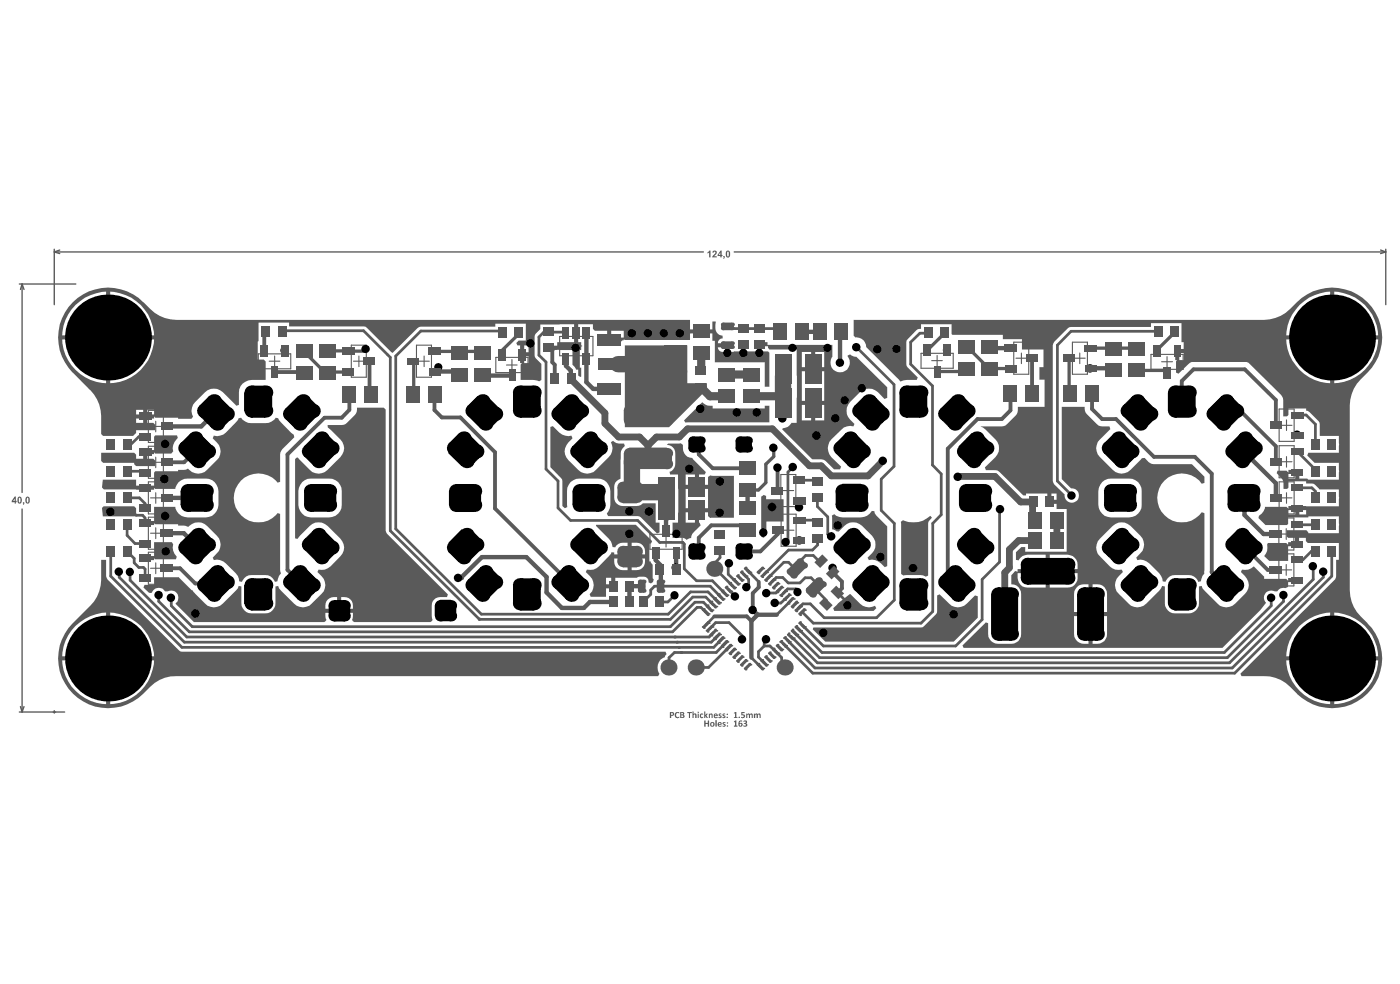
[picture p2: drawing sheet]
<svg xmlns="http://www.w3.org/2000/svg" width="288mm" height="202mm" viewBox="0 0 288 202" stroke-linecap="round" stroke-linejoin="round" font-family="sans-serif">
<g fill="none" stroke="#5a5a5a" stroke-width=".22">
<path d="M53.1 72.7h6.7v3.1h-6.7zM55.4 74.2h2.1M56.5 73.1v2.2M72.2 70.9h3.1v6.6h-3.1zM72.7 74.2h2.2M73.8 73.1v2.2M85.6 70.9h3.1v6.6h-3.1zM86.1 74.2h2.2M87.2 73.1v2.2M102 73.4h6.6v3.1h-6.6zM104.1 75h2.2M105.3 73.9v2.2"/>
<path d="M115.1 69.1h6.8v4h-6.8zM117.4 71.1h2.2M118.5 70v2.2M189.4 72.6h6.6v3.1h-6.6zM191.6 74.1h2.2M192.7 73v2.2M208.4 70.3h3.1v6.6h-3.1zM208.9 73.6h2.2M210 72.5v2.2M220.5 70.3h3.1v6.6h-3.1zM221 73.6h2.1M222 72.5v2.2"/>
<path d="M236.7 72.8h6.6v3.1h-6.6zM238.8 74.3h2.3M240 73.2v2.2M30.5 84.3h3.1v6.6h-3.1zM30.5 91.7h3.1v6.6h-3.1zM30.5 99h3.1v6.6h-3.1zM31 95h2.1M31 87.6h2.1M32 86.5v2.2M32 93.9v2.2M160.6 97.5h3v6.6h-3zM162.1 99.7v2.1"/>
<path d="M263 84h3.1v6.7h-3.1zM263 91.6h3.1v6.5h-3.1zM263 99h3.1v6.6h-3.1zM263.4 94.9h2.3M263.4 87.4h2.3M264.5 86.3v2.1M264.5 93.8v2.2M30.5 106.2h3.1v6.6h-3.1zM30.5 113.4h3.1v6.6h-3.1zM31 116.7h2.1M31 109.5h2.1M31 102.3h2.1"/>
<path d="M32 101.2v2.2M32 108.4v2.3M32 115.6v2.3M133.6 109.8h6.7v3h-6.7zM135.8 111.3h2.3M136.9 110.2v2.2M160.6 105.6h3.1v6.6h-3.1zM161 108.9h2.2M161 100.8h2.2M162.1 107.9v2.1M263 106.4h3v6.6h-3zM263 113.8h3v6.6h-3z"/>
<path d="M263.4 117.1h2.2M263.4 109.7h2.2M263.4 102.3h2.3M264.5 108.6v2.2M264.5 116v2.2M264.5 101.2v2.2"/>
</g>
<g fill="none" stroke="#5a5a5a" stroke-width=".28">
<path d="M4 58.3h11.6M4.5 58.3l.4 1.2M4.5 58.3l-.3 1.2M4.5 58.3v42.9M11.2 51.2v11.4M11.2 51.8l1.1 .3M11.2 51.8h133.4M12.3 51.4l-1.1 .4M151 51.8h133.9M283.9 51.4l1 .4M284.9 51.8l-1 .3M284.9 51.2v11.4"/>
<path d="M4.5 104.6v41.7M4 146.3h9.3M4.2 145.2l.3 1.1M4.9 145.2l-.4 1.1M11.2 146v.5"/>
</g>
<g fill="#5a5a5a">
<path d="M150.9 146.4l.5-.1v1h.2v.2h-.7v-.2h.2v-.8l-.2 .1z"/>
<path d="M152.4 146.3h.7v.2h-.5v.3a.4 .4 0 0 1 .5 .3 .4 .4 0 0 1-.2 .4 .4 .4 0 0 1-.5-.2 .26 .26 0 0 0 .4 0 .26 .26 0 0 0 0-.4h-.4z"/>
<path d="M153.4 146.6l.2 .1a.37 .37 0 0 1 .6 0 .3 .3 0 0 1 .4-.1 .3 .3 0 0 1 .2 .3v.6h-.2l-.2-.7-.2 .1v.6h-.2v-.6l-.2-.1-.1 .7h-.3z"/>
<path d="M155 146.6l.2 .1 .3-.2a.37 .37 0 0 0 .6 0l.3 .3v.7h-.2l-.1-.7-.3 .1v.6h-.2l-.1-.7-.2 .1v.6h-.3z"/>
<path d="M150.9 148.2l.5-.2v1.1h.2v.2h-.7v-.2h.2v-.8l-.2 .1z"/>
<path d="M152.9 148.1h.1a.36 .36 0 0 1 .6 0 .36 .36 0 0 1-.2 .5 .39 .39 0 0 1 .1 .6 .39 .39 0 0 1-.6 0v-.2a.23 .23 0 0 0 .3 .1 .23 .23 0 0 0 .1-.3l-.4-.1 .2-.1a.22 .22 0 0 0 .3-.2 .22 .22 0 0 0-.2-.3 .22 .22 0 0 0-.3 .2z"/>
<path d="M4.7 103.2h.3v.4l-.2 .1-.1-.1 .2-.1h-.2z"/>
<path d="M145.5 51.8l.4-.3h.2v1.4h-.3v-1l-.3 .2z"/>
<path d="M146.5 51.6a.49 .49 0 0 1 .8 0 .49 .49 0 0 1-.2 .8l-.2 .3h.5v.2h-1l.4-.6a.26 .26 0 0 0 .3-.3 .26 .26 0 0 0-.3-.2v.1h-.3z"/>
<path d="M148.7 52.6h.3v.4l-.2 .2z"/>
<path d="M144.8 148.1h.3v.4h.4v-.4h.3v1.2h-.3v-.6h-.4v.6l-.3-.1z"/>
<path d="M147.1 147.9h.3v1.4l-.3-.1z"/>
<path d="M148.6 148.5a.34 .34 0 0 1 .3-.2 .34 .34 0 0 1 .3 .3h-.4a.36 .36 0 0 1 .4 .3 .36 .36 0 0 1-.2 .4l-.4-.1v-.1h.3l.1-.1-.4-.3z"/>
<path d="M138.9 146.4l.2-.1a.33 .33 0 0 1 .3 0 .33 .33 0 0 1 .2 .2 .44 .44 0 0 0-.6 .2 .44 .44 0 0 0 .1 .6l.5-.1a.24 .24 0 0 1-.1 .4 .24 .24 0 0 1-.3-.1h-.1a.69 .69 0 0 1-.2-1.1z"/>
<path d="M141.3 146.3h1l-.1 .2h-.3v1h-.2v-1h-.4z"/>
<path d="M142.4 146.2h.2v.5a.38 .38 0 0 1 .4-.1 .38 .38 0 0 1 .2 .3v.6h-.3v-.7l-.3 .1v.6h-.2z"/>
<path d="M144 146.7a.29 .29 0 0 1 .3-.2 .29 .29 0 0 1 .2 .3 .26 .26 0 0 0-.3 .1 .26 .26 0 0 0 0 .4 .26 .26 0 0 0 .4-.1 .37 .37 0 0 1-.5 .3 .37 .37 0 0 1-.2-.6z"/>
<path d="M144.8 146.2h.2v.7l.2-.3h.3l-.3 .4 .4 .5h-.3l-.3-.4v.4h-.2z"/>
<path d="M145.8 146.6l.1 .1a.33 .33 0 0 1 .4-.1 .33 .33 0 0 1 .2 .3v.6h-.2l-.1-.7-.2 .1v.6h-.2z"/>
<path d="M147.8 146.6h.5v.2h-.3a.43 .43 0 0 1 .3 .7l-.6-.1 .1-.1h.4l-.1-.1a.39 .39 0 0 1-.3-.6z"/>
<path d="M148.6 146.7a.25 .25 0 0 1 .2-.2 .25 .25 0 0 1 .3 .3l-.3-.1v.2a.34 .34 0 0 1 .4 .3 .34 .34 0 0 1-.4 .4l-.2-.1v-.2h.3v-.1l-.3-.2z"/>
<path d="M31.7 111.4h3.6l.3 .4a2.61 2.61 0 0 0 .7 2.6l-.1 .5h-4.3l-.2-.2v.4h-1.9v-.9h1.9z"/>
<path d="M156.5 102l.5-.3 .5 .2v.7h3.6v4.5h-3.5v2.8l-.6 .6-.5-.2z"/>
<path d="M171.3 124.9l1.4-1.3 2-1.6 2.1 2a2.63 2.63 0 0 0 3.1 .4l.3 .5-.6 .6h-8.1z"/>
<path d="M171 105.9l.5-.3 .4 .4 1.3 .3h3.8a2.47 2.47 0 0 0 2.2-1.3h.6v.4l.4 .5 2.2 2.2v8.2l-.5 .2a3.3 3.3 0 0 0-3.2-1.4l-.3-.5a3.3 3.3 0 0 0 1.6-3.4 8.2 8.2 0 0 0-3.3-3.6 2.61 2.61 0 0 0-3.1 .4l-1.2 1.2-1.3-.4z"/>
<path d="M21 104.3l.3-.3h6.3l.4 .4v1.3l-.3 .4h-6.6z"/>
<path d="M20.8 93h6.8l.4 .4v.8h1.4v-1.3h.4v-.4h1.9v-2.8l.2-.3h4.5l.2 .5a2.9 2.9 0 0 0-1 2.8l-.4 .5h-3.3l-.2-.3v.4h-1.4v.9h1.2l.4 .4v1.1h-3.9l-.4-.3v-.3h-6.4l-.4-.4z"/>
<path d="M167.2 128.9h22.5l2.9-3 .1-3.6 .5-.2 2 1.9a2.52 2.52 0 0 0 3.6 0l1.7-1.7 .5 .2v4.4l-4.9 4.9h-26.4l-2.6-2.5z"/>
<path d="M21.1 98.5h6.9v1.3h3.7v-2.7l.2-.3h4.7v-.3a2.19 2.19 0 0 0 2-.3 2.64 2.64 0 0 0 4 .3l2-2a2.49 2.49 0 0 0 0-3.6l-.9-.8 .3-.6a2.75 2.75 0 0 0 2.4-.6l2.5-2.6 .2-.4 .5-.1a2.53 2.53 0 0 0 2.1 1.1h2.9a2.53 2.53 0 0 0 2.1-1.1l.5 .1 .6 .9 2 2.1 .6 .4 .1 .5-2.5 2.5-.3 .7-.1 6-.5 .2a5.1 5.1 0 0 0-7.4-.6 5.1 5.1 0 0 0 0 7.4 5.1 5.1 0 0 0 7.4-.6l.5 .2v11.5l.2 .7-.4 .5-.4 1.1-.5 .1a2.14 2.14 0 0 0-1.9-1.4h-2.9a2.02 2.02 0 0 0-2 1.4l-.5-.1-.1-.5a8.4 8.4 0 0 0-3.2-3.6l-1.3-.3-.6 .1-.3-.5 .9-.9a2.49 2.49 0 0 0 0-3.7l-2-2a2.67 2.67 0 0 0-3.9 .3l-.1-.1a2.75 2.75 0 0 0-2-.2v-.3h-4.7l-.2-.2v.4h-1.9v-.9h1.9v-2.9h4.4a2.52 2.52 0 0 0 2.5 2.2h3.7a2.68 2.68 0 0 0 2.6-2.6v-2.8a2.58 2.58 0 0 0-2.6-2.6h-3.7a2.42 2.42 0 0 0-2.5 2.1h-4.2l-.2-.2v.4l-10.3-.1-.4-.3z"/>
<path d="M113.2 87.7l.5-.2a3.7 3.7 0 0 0 3.8 2l.2 .6a3.3 3.3 0 0 0-1.5 3.3 9.1 9.1 0 0 0 3.3 3.6 2.53 2.53 0 0 0 3-.5l2.7-2.6a2.6 2.6 0 0 0 .4-3.1l.5-.2a2.18 2.18 0 0 0 2.2 .5l.2 .5a2.4 2.4 0 0 0-.9 2.6v4.2a1.72 1.72 0 0 0-1.3 1.6v2.2a1.72 1.72 0 0 0 1.7 1.8h2.9a1.58 1.58 0 0 0 1.3-.6h2.6v4h.8v2l-.5 .2-3.6-3.5-6.4-.1-.3-.5 .3-.5a7.5 7.5 0 0 0 .3-4.8 2.52 2.52 0 0 0-2.5-1.9h-3.7a2.49 2.49 0 0 0-2.6 2.6v3.3l-.5 .2-.5-.4v-5.5l-2.4-2.5z"/>
<path d="M185.2 107.2l.5-.3a5.2 5.2 0 0 0 5.6-.9l.3 .4-.7 .8-.1 .3v10.7l-.5 .3-1-.4-3.5 .1-.5-.3z"/>
<path d="M140.6 86.4l3.8-3.8a2.36 2.36 0 0 0 2.1 .8v.5h10.7v-.5h1v3.4h-17.3z"/>
<path d="M128.5 71h12.8v7.7h4.1v1.5l-.4 .2-7.4 7.4h-9.1z"/>
<path d="M152 148.1a.36 .36 0 0 1 .6 .1h-.4l-.1 .4a.42 .42 0 0 1 .6 .2 .42 .42 0 0 1-.4 .5 .42 .42 0 0 1-.4-.4zM152.1 148.8a.19 .19 0 0 0 .3 0 .19 .19 0 0 0-.3 0z"/>
<path d="M3 102h.3v.9h.1l-.1 .6h-.3v-.3h-.6v-.3zM3 102.4l-.3 .5h.3z"/>
<path d="M3.6 102.2h.1a.45 .45 0 0 1 .6-.1 .45 .45 0 0 1 .2 .6v.1a.48 .48 0 0 1-.2 .6 .48 .48 0 0 1-.7-.2zM3.9 102.3v.5a.23 .23 0 0 0 0 .4 .23 .23 0 0 0 .3 0 .23 .23 0 0 0 0-.4 .28 .28 0 0 0 0-.4 .28 .28 0 0 0-.3-.1z"/>
<path d="M5.4 102.1a.59 .59 0 0 1 .6 .2 .59 .59 0 0 1 .1 .6 .46 .46 0 0 1-.5 .5 .46 .46 0 0 1-.4-.6zM5.6 102.3l-.1 .3a.46 .46 0 0 0 .3 .6v-.3a.39 .39 0 0 0-.2-.6z"/>
<path d="M148.2 51.5h.2v.9h.2l-.2 .5h-.3v-.3h-.6v-.2zM148.1 51.9l-.3 .5h.3z"/>
<path d="M149.3 51.6a.54 .54 0 0 1 .7 0 .54 .54 0 0 1 .1 .7v.1a.47 .47 0 0 1-.5 .5 .47 .47 0 0 1-.4-.6zM149.6 51.7l-.1 .5a.24 .24 0 0 0 0 .3 .24 .24 0 0 0 .3 0v-.2a.39 .39 0 0 0-.2-.6z"/>
<path d="M146 148.8a.47 .47 0 0 1 .9 0 .47 .47 0 0 1-.9 0zM146.2 148.8a.25 .25 0 0 0 .5 0 .25 .25 0 0 0-.5 0z"/>
<path d="M147.7 148.4a.4 .4 0 0 1 .5 0 .4 .4 0 0 1 .1 .5h-.5v.1l.6 .1a.48 .48 0 0 1-.7 .1 .48 .48 0 0 1 0-.8zM147.8 148.6v.1h.4l-.1-.2z"/>
<path d="M149.4 148.5a.16 .16 0 0 1 .3 0 .16 .16 0 0 1-.3 0zM149.4 149.1a.17 .17 0 0 1 .3 0 .17 .17 0 0 1-.3 0z"/>
<path d="M137.7 146.3h.4a.42 .42 0 0 1 .5 .4 .42 .42 0 0 1-.6 .4v.4h-.3zM138 146.4v.5a.24 .24 0 0 0 .3-.2 .24 .24 0 0 0-.3-.3z"/>
<path d="M139.9 146.3h.4a.38 .38 0 0 1 .3 .2 .38 .38 0 0 1 0 .4 .35 .35 0 0 1 .1 .4 .35 .35 0 0 1-.4 .2h-.4zM140.1 146.4v.4l.3-.1v-.2zM140.1 146.9v.4h.4l-.1-.3z"/>
<path d="M143.5 146.6h.2v.9h-.2zM143.5 146.3a.14 .14 0 0 1 .2 0 .14 .14 0 0 1-.2 0z"/>
<path d="M146.8 146.7a.39 .39 0 0 1 .5-.1 .39 .39 0 0 1 .2 .5h-.5v.1v.1h.5a.16 .16 0 0 1 0 .2 .16 .16 0 0 1-.2 0 .49 .49 0 0 1-.5-.2 .49 .49 0 0 1 0-.6zM147 146.8v.1h.4l-.2-.2z"/>
<path d="M149.4 146.8a.15 .15 0 0 1 .3 0 .15 .15 0 0 1-.3 0zM149.4 147.4a.16 .16 0 0 1 .3 0 .16 .16 0 0 1-.3 0z"/>
<path d="M122.6 107.8h8.1l3.4 3.4-.2 .5h-.4v3.6h.3l.4 .7v2.8l.2 .2-.1 .6-.4 .3-.5-.3a.99 .99 0 0 0-1.1-1.1 1.56 1.56 0 0 0-1.4 .2h-4.4v1.7h-.4v.5h-1.5v1.7h-3.1l-.3-.5a2.61 2.61 0 0 0 .1-3.7l-.8-.9 .2-.5a2.49 2.49 0 0 0 2.5-.7l2.4-2.5 .1-.4 .6 .1v.4h2.7v-2.4a2.09 2.09 0 0 0-2.5 .9h-.5l-.4-1.2-3.1-3.2zM129.9 111.5v2.4h2.7a1.91 1.91 0 0 0-1.7-2.4zM129.9 114.7v2.4a2.37 2.37 0 0 0 2.5-.8l.2-.5v-1.1zM126.3 114.7a1.86 1.86 0 0 0 1.7 2.4h1v-2.4zM124.6 118.7v1.3h1.1v-1.3z"/>
<path d="M29.7 120.1h2v-1.5l5-.1 2.7 2.7 .2 .1 2.6 2.7a2.52 2.52 0 0 0 3.6 0l2.7-2.6 .4-.5 .2-.5 .5 .1v3.4a2.1 2.1 0 0 0 2.1 2.1h2.9a2.1 2.1 0 0 0 2-2.1v-3.4l.6-.1 .2 .5 .4 .5 2.7 2.6a2.52 2.52 0 0 0 3.6 0l2-2a2.49 2.49 0 0 0 0-3.6l-.8-.9 .2-.5a2.59 2.59 0 0 0 2.5-.7l2-2a2.49 2.49 0 0 0 0-3.6l-2.6-2.7a2.65 2.65 0 0 0-3.7 0l-2.5 2.7-.5-.1v-16.3l.4-.3h.1a9.5 9.5 0 0 0 3.6 3.2 2.64 2.64 0 0 0 2.6-.7l2.6-2.6a2.49 2.49 0 0 0 0-3.6l-2.6-2.5v-.5h2.9l.7-.1 2.2-2.2 .2-1.3h5.5l.4 .4v24.9l.3 .6 12.5 12.5-.2 .6a2.68 2.68 0 0 0-2.9 .8 6.7 6.7 0 0 0-.2 3.5l.1 .3-.4 .5h-15.7l-.4-.5 .2-1.4h-5.7l.1 1.1 .1 .3-.4 .5h-26.8l-3.8-3.7a1.54 1.54 0 0 0 .3-2.1 1.54 1.54 0 0 0-2-.5h-.5a1.49 1.49 0 0 0-1.4-.7 1.49 1.49 0 0 0-1.3 1h-.6l-1.1-1.1zM62.1 99l-.4 .6a7.5 7.5 0 0 0-.2 4.8 2.69 2.69 0 0 0 2.4 1.9h3.8a2.58 2.58 0 0 0 2.6-2.6v-2.8a2.49 2.49 0 0 0-2.6-2.6l-4.4 .1zM70.2 122.7v2.4h2.4a1.96 1.96 0 0 0-2.4-2.4zM67.4 123.2a2.16 2.16 0 0 0-.5 1.9h2.4v-2.4a2.19 2.19 0 0 0-1.9 .5z"/>
<path d="M137.1 91.4l.3-.3h2.6l.4 .3a2.13 2.13 0 0 0 1.9 2.7l2.8 2.9-.2 .5h-1.2v2.1h1.9v-1.6l.5-.4 4.8 .2v8.6h-4.9l-.4-.4v-.8h-1.9v2.2l.4 .5-1.8 1.8-.2 .8-.9 .4-.8-.4h-2.1v-3.1h1.1v-9.9h-1.6l-.1-.6a1.64 1.64 0 0 0 1.2-1.6v-2.2a1.72 1.72 0 0 0-1.8-1.7zM141 97.5v2.1h1.9v-2.1zM141 100.4v4h4.6v-4zM141 105.2v2.2h1.9v-2.2z"/>
<path d="M175.5 65.7h84.4l1.2-.1a7.4 7.4 0 0 0 4.2-2.1 11.4 11.4 0 0 1 8.6-4.4 10.2 10.2 0 0 1 9.5 6.3 10.2 10.2 0 0 1-2.2 11.1 9.1 9.1 0 0 0-3.5 5.6l-.2 1.1v35.9a9.6 9.6 0 0 0 1.5 6.6l2.2 2.3a10.2 10.2 0 0 1 0 14.5 10.2 10.2 0 0 1-14.5 0 9.1 9.1 0 0 0-5.6-3.5l-5.8-.1-.2-.5 19.4-19.4 .2-.6v-3.4h.6v-3.5h-6.4l-.4-.3v-.7h-1.4v1.3h-.4v.4h-1.8v3h-3.9l-1.1-1 .6-1v-1.4l.2-.3h3.8l.4 .4v-.5h1.4v-.9h-1.4l-.3-.3v-1.3h4l.4 .6h6.3v-3.4h-6.3v.2h-4.1v1.3l-.3 .3h-4.4l-1.4-1.5 .1-.4a2.38 2.38 0 0 0 1.2-1.9h4.4l.4 .4v-.5h10.4v-3.5h-4a2.37 2.37 0 0 0-2.7-1.2v-.4h-3.7v1.3l-.3 .2h-.7a3 3 0 0 0-1.4-3.2l.2-.5h1.8l.4 .4v-.6h1.9v.5h.4v1.3h1.6l.2 .2h6.3v-3.4h-5l-1.5-1.5 .2-.6h6.3v-3.4h-3.9l-.1-2.8-2.1-2.2-.6-.2v-.5h-3.7v1.4l-.3 .2h-.7v-3.3l-.3-.7-6.9-7-.4-.1h-11.3l-.7 .4-2 2-.5-.3v-2.3l.2-.2h-.4v-1.9h.5v-.4h1.3v-1.4h-.5v-3.9h-6.2v.8h-16.5l-.6 .2-2.9 2.8-.2 .7v27.9l.2 .7 2.2 2.1v.2a1.49 1.49 0 0 0 1.5 1.5 1.49 1.49 0 0 0 1.5-1.6 1.49 1.49 0 0 0-1.7-1.4l-1.9-1.9v-14.8h4.7l.3 1.2 2.3 2.4a2.75 2.75 0 0 0 2.5 .4l.2 .6-2.6 2.6a2.58 2.58 0 0 0 .5 3.1l3.2 3.1a2.53 2.53 0 0 0 3.1-.5l2.3-2.4h.6l.8 .8 .6 .4 8.3 .1 2.5 2.5v1.3l-.5 .2-.5-.7a5.1 5.1 0 0 0-7.3 .2 5.1 5.1 0 0 0 .5 7.3 5.1 5.1 0 0 0 7.3-1l.5 .2v12.4l-.3 .5-.4 1.1-.5 .1-.2-.3a2.12 2.12 0 0 0-1.7-1.1l-3.5 .1a2.27 2.27 0 0 0-1.4 1.3l-.5-.1-.1-.5a8.2 8.2 0 0 0-3.2-3.6l-1.3-.3-.6 .1-.3-.5 .9-.9a2.49 2.49 0 0 0 0-3.7l-2.6-2.4a2.61 2.61 0 0 0-3.1 .4l-3.1 3.2a2.5 2.5 0 0 0 .5 3.1l2.5 2.4 .6 .3h1.4l.2 .5-.9 .9a2.49 2.49 0 0 0 0 3.6l2.6 2.4a2.61 2.61 0 0 0 3.1-.4l2.6-2.6 .7-1 .5 .1 .1 4a2.19 2.19 0 0 0 2 1.5l3.4-.1a2.14 2.14 0 0 0 1.5-2v-3.4l.6-.1 .2 .5 .4 .5 3.1 3a2.61 2.61 0 0 0 3.2-.4l2.4-2.5a2.45 2.45 0 0 0-.4-3.1l-.8-.9 .2-.5h1.3l1.1-.7 2.1 2.1v.5h4.6l.4 .4v-.6h1.8v.9h-1.8v.9l-.6 .3a1.51 1.51 0 0 0-1.7 .7l-.8-.1a1.48 1.48 0 0 0-1.7 .6 1.48 1.48 0 0 0 .2 1.8l-1.2 1.5-7.7 7.8h-53.3l-.2-.5 4.8-4.8 .5 .2v2.2a2.01 2.01 0 0 0 2 2.1l3.3-.1a1.91 1.91 0 0 0 1.5-2l-.1-8.7a1.92 1.92 0 0 0-2-1.5v-1.8l.8-.9 .5 .2v-.6h5.8v-3h-3.7a1.96 1.96 0 0 0-1.8 1.2l-.6-.1v-1.6l1.1-1h.8v.9h8.5v-8.7h-2v-1.1h-1.5v-.4h-.5v-1.7h-4.3v.4h-.6l-5.3-5.2h-2.4l-.2-.6 2.2-2.1 .4-.6a2.58 2.58 0 0 0-.4-3l-2-2-1-.7h4.3l.7-.2 2.4-2.3 .1-.4 .1-1.1h5.5v-5.6h-1.1v-2.6h.9v-3.6h-4.5v-2.1h-3.9v-.9h-10.4l-.1-.2v-2h-6.3v1l-.9 .2-1.9 1.9-.2 .6v4.8l2.3 2.4-.2 .6h-2.1l-1.3 .3-7-7.1a1.94 1.94 0 0 0-2.2-2l-.4-.3zM274.3 59.9v9h9.1a9.4 9.4 0 0 0-9.1-9zM267.2 62.6a9.1 9.1 0 0 0-2.7 6.3h9v-9a9.9 9.9 0 0 0-6.3 2.7zM242.5 72.5v1.5h.9v-1.5zM274.3 69.7v9a9.4 9.4 0 0 0 9.1-9zM264.5 69.7a9.4 9.4 0 0 0 9 9v-9zM264.9 97.4v.9h1.4v-.9zM216.2 101.4v1.3h1.1v-1.3zM267.2 104.8v.9h1.4v-.9zM264.9 104.8v.9h1.4v-.9zM226.6 99l-.4 .6a7.5 7.5 0 0 0-.3 4.8 2.69 2.69 0 0 0 2.5 1.9h3.8a2.58 2.58 0 0 0 2.6-2.6v-2.8a2.49 2.49 0 0 0-2.6-2.6l-4.4 .1zM215.9 113.9v3h5.7a2.28 2.28 0 0 0-2-3zM215.9 117.7v3h3.7a2.01 2.01 0 0 0 2-2v-1zM209.2 117.7a2.28 2.28 0 0 0 2.1 3h3.7v-3zM224.7 120v5.7h2.9v-3.7a1.92 1.92 0 0 0-2-2zM221.5 120.6l-.6 .9-.1 4.2h3v-5.7a2.66 2.66 0 0 0-2.3 .6zM224.7 126.6v5.7a2.29 2.29 0 0 0 2.9-2.1v-3.6zM220.8 126.6v3.6a2.01 2.01 0 0 0 2.1 2.1h.9v-5.7zM274.3 125.8v9h9.1a9.4 9.4 0 0 0-9.1-9zM267.2 128.6a9.1 9.1 0 0 0-2.7 6.2h9v-9a9.9 9.9 0 0 0-6.3 2.8zM274.3 135.7v9a9.4 9.4 0 0 0 9.1-9zM264.5 135.7a9.4 9.4 0 0 0 9 9v-9z"/>
<path d="M20.8 115h1v3.4l.3 .6 15 14.8 99.7 .1 .3 .5-.4 .4v.2a2.23 2.23 0 0 0-1.1 3.4l-.3 .5h-99.1a7.2 7.2 0 0 0-5.3 2.2 11.2 11.2 0 0 1-10 4.3 10.2 10.2 0 0 1-8.4-6.9 10.2 10.2 0 0 1 2.5-10.5l3.6-3.6a7.5 7.5 0 0 0 2.2-5.3zM22.7 125.8v9h9a9.4 9.4 0 0 0-9-9zM15.5 128.6a9.1 9.1 0 0 0-2.7 6.2h9v-9a9.9 9.9 0 0 0-6.3 2.8zM22.7 135.7v9a9.4 9.4 0 0 0 9-9zM12.8 135.7a9.4 9.4 0 0 0 9 9v-9z"/>
<path d="M15 62.1a10.3 10.3 0 0 1 14.5 0 9.1 9.1 0 0 0 5.5 3.5l1.2 .1h105.7v2h4.6v-1.7h.7a2.62 2.62 0 0 0 .7 2.8l.7 .2v.5a.96 .96 0 0 0-1 1h2v.4h.4v1.4l1.1-.2 1.4 .1v-1.5h.8v1.5h2.5v-1.5h.4v-.4h1.6v.5h13.4v2.5a1.99 1.99 0 0 0 .2 2.7 1.99 1.99 0 0 0 2.7-.1 1.99 1.99 0 0 0 .2-2.7v-.2l.5-.2 .8 .4 .5 .1 6.3 6.3v2.1l-.5 .3a3.8 3.8 0 0 0-3.9-2.1 8.2 8.2 0 0 0-3.6 3.2 2.58 2.58 0 0 0 .4 3.1l.9 .9-.2 .5a2.49 2.49 0 0 0-2.5 .7l-2.1 2a2.62 2.62 0 0 0 0 3.6l2.1 2-.3 .5h-1.2l-2.1-1.9-2.4-.1-6.2-6.2 .1-.2a1.87 1.87 0 0 0 1.8-1.1h1.1v-15.1h-5.6l-.3-.3v-.4h-1.3v1.1h1.3l.3 .3v6.9h-1v-5h-10.2v-4.4h-.5v-1.5h-4.6v1.3h-13.4l-.2-.1v.2l-.6 .3h-2.4v-.4h-.5v-1.9h-2.5l-.4-.3v-1h-3v3.7h.6v1.6h-.3v3.6h.3v1.9h-.2l-.4-.2v-1.3h-.5l-.7-1v-3h-2.7l-.4-.4v.4h-1.8v-.9h1.8v-.7h3.4v-3.7l-6.9 .1v.9l-1 1-.2 .6 .1 4.1 1.3 1.5v3.3l-.4 .2-1.2-.2h-2.6v-3.2l.2-.3h-.4v-3.6h-.5l-.2-.5 .5-.5h1.4v-3.5h-6.3v.6l-15.6 .1-5.6 5.3-5.5-5.4h-15.7v-.8h-6.2l-.2 7.6h1.2l.4 .4v3.8h-2.9a2.58 2.58 0 0 0-2.6 2.5v2.6l-.5 .2-2.8-2.8a2.65 2.65 0 0 0-3.6 0l-2 2a2.54 2.54 0 0 0-.5 3l-.3 .4h-2.8v-.2h-4.7l-.2-.3v.5h-1.4v.9h1.2l.4 .4v1.1h-3.9v.6l-.6 .6h-6.2l-.4-.4a12.4 12.4 0 0 0-.8-7.1l-1.4-2-3.6-3.6a10.2 10.2 0 0 1 0-14.4zM22.7 59.9v9h9a9.4 9.4 0 0 0-9-9zM15.5 62.6a9.1 9.1 0 0 0-2.7 6.3h9v-9a9.9 9.9 0 0 0-6.3 2.7zM125.7 67.9v1.4h2.6v-1.4zM147.6 71.4a1.1 1.1 0 0 0 1.5 .9v-.9zM107.8 71v1.4h.9v-1.4zM107.8 73.2v1.4h.9v-1.4zM167.6 72.3v3.1h1.9v-3.1zM164.9 72.3v3.1h1.9v-3.1zM22.7 69.7v9a9.4 9.4 0 0 0 9-9zM12.8 69.7a9.4 9.4 0 0 0 9 9v-9zM164.9 76.3v6h4.6v-6zM30.3 84.2v.9h1.4v-.9zM28 84.2v.9h1.4v-.9zM167.6 83.2v3.2h1.9v-3.2zM164.9 83.2v3.2h1.9v-3.2zM28 86v.9h1.4v-.9z"/>
<circle cx="152" cy="147.4" r=".14"/>
</g>
<path d="M28.5 89.7h1.3M27.3 105.1l.7 .8h1.3l.5 .5v1.1M27.6 114.7v.9l.9 1h1l.3 .3M27.8 111.7h2M28.7 102.3l1.1 1.2v.9" fill="none" stroke="#5a5a5a" stroke-width=".56"/>
<path d="M71.6 72.1h3.2" fill="none" stroke="#5a5a5a" stroke-width=".67"/>
<path d="M94.2 118.7h.5" fill="none" stroke="#5a5a5a" stroke-width=".9"/>
<circle cx="94.8" cy="118.7" r=".45" fill="#5a5a5a"/>
<path d="M103.1 72.1v.7" fill="none" stroke="#5a5a5a" stroke-width=".67"/>
<path d="M112.3 96.4l2.4 2.4M134.6 120.4h1.2M135.6 123.7h1.7" fill="none" stroke="#5a5a5a" stroke-width=".56"/>
<path d="M113.6 74.4l.5 .5M114 71.5l-.4 .4h-.8" fill="none" stroke="#5a5a5a" stroke-width=".79"/>
<path d="M122 79.9h1.2M134.8 115.1l1.1 1.1M132 120.4h.2M135.9 120.4h-.1" fill="none" stroke="#5a5a5a" stroke-width=".9"/>
<g fill="#5a5a5a">
<circle cx="139.2" cy="131.9" r=".28"/>
<circle cx="139.6" cy="133" r=".28"/>
<circle cx="140" cy="134" r=".28"/>
</g>
<g fill="none" stroke="#5a5a5a" stroke-width=".56">
<path d="M140.4 111.4l.3 .4M146.9 115.8v1M148.1 116.8v1M153.9 119v1.2l-.4 .4M159.6 118.6l-.9 .9M162 110.9l-.4 .5M162.1 119.8h2.4M162.1 115.5l1.1 1.1M164.3 102.8v1.4M166.8 118.7l1.5 1.5M167.2 114.1l1 1M167.7 110.7h.4v1.2l-1 1.1"/>
<path d="M168.1 102.3v1.8M170.2 109.8l.7 .7v-.3M143.3 124.8h.8l1 .9M144.6 123.7l1.3 1.3M146.6 130l-.8 .9M147.2 127.9l-1.3 1.3M149.8 121.1l1.1 1.1M156 133.9v1.1M157.1 132.7h1.2l1.2 1.1M157.6 121.8h1.4M159.4 123.8l1.2 .1M160.3 121.1l-.8 .7h-.3"/>
<path d="M162 121h1.6l.7 .7h-.3M165.1 124.1l-1 .9"/>
</g>
<path d="M141.4 88.1l-1.7 1.7" fill="none" stroke="#5a5a5a" stroke-width="1.4"/>
<path d="M144.1 79.6l1.9 1.8" fill="none" stroke="#5a5a5a" stroke-width="1.7"/>
<path d="M172.7 74.5h.1M154.8 125.3l1 1" fill="none" stroke="#5a5a5a" stroke-width=".9"/>
<path d="M152.8 107.9l.9 .9M156 119.5v1.1l-1.2 1.3M173.1 119.5v1.4l-.4 .4" fill="none" stroke="#5a5a5a" stroke-width=".79"/>
<path d="M159.2 91.9l-.1 1.9-1.6 1.6M153.7 100.7h2.3" fill="none" stroke="#5a5a5a" stroke-width=".67"/>
<circle cx="176.1" cy="71.3" r=".28" fill="#5a5a5a"/>
<path d="M190.6 71.9h.1M198.6 71.3h.3" fill="none" stroke="#5a5a5a" stroke-width=".67"/>
<path d="M189.2 68.4h1.6" fill="none" stroke="#5a5a5a" stroke-width=".56"/>
<path d="M209.5 111l-1.9 1.9M212.3 106.4l.5 .5" fill="none" stroke="#5a5a5a" stroke-width="1.4"/>
<path d="M224.5 84l2.1 2.1" fill="none" stroke="#5a5a5a" stroke-width=".79"/>
<circle cx="233.1" cy="71.5" r=".34" fill="#5a5a5a"/>
<path d="M237.9 71.9v.2" fill="none" stroke="#5a5a5a" stroke-width=".67"/>
<path d="M54.3 68v4M71.8 81.2v3M59.1 117.1l2.6 2.5M260.7 117.1h1.6" fill="none" stroke="#5a5a5a" stroke-width=".79"/>
<path d="M262.3 102.3h.1" fill="none" stroke="#5a5a5a" stroke-width=".9"/>
<path d="M28.5 89.7l-1.6 1.6M270.5 96.5v.3M24.5 117.5v1.1M26.8 117.5v1.7M29.8 116.9v1.9M266.7 115h1.2M269.6 113.3h.9M270.5 100.9v1.4M32.6 122.3v1.2" fill="none" stroke="#5a5a5a" stroke-width=".56"/>
<circle cx="98.5" cy="127.2" r=".28" fill="#5a5a5a"/>
<g fill="none" stroke="#5a5a5a" stroke-width=".56">
<path d="M110.8 69.2v3.8M187.3 70.3v4.5M114.7 98.8v5.5M163.1 95.9l-1.1 1.1M181.2 98.4v6.4M270.5 87.2v4.1M148.1 117.8l2.5 2.5M148.1 113.5v1.1M149.7 118l1.7 1.5M152.9 118l1 1M153.7 117.2l2.3 2.3M170.2 106.2v3.6"/>
<path d="M201.9 119v8.3M269.7 100.2l.8 .7M270 116.3v2.7M272.1 117.5v1.1M98.5 127.2h.1M137.6 135.1v2M145.1 122.7l1.5 1.5M146.9 126.6l-1.8 1.8M152.6 130.6v.8M157.6 131.4l-.5 .4v.9M166.6 124.1l2.9 2.8M191.8 125.6l-2.4 2.4"/>
<path d="M261.4 122.8v1.6"/>
</g>
<path d="M106.6 68.7l-3.5 3.4" fill="none" stroke="#5a5a5a" stroke-width=".67"/>
<path d="M117.4 76.2v1.7M172.7 68.2v6.3M262.3 99.3v3M112.4 118.5v3.2l3.1 3.2M134.8 113v2.1M136.9 105.4v4M153.7 100.7v3.6M255.9 102.9v2.9M155.8 126.3l-1.3 1.3" fill="none" stroke="#5a5a5a" stroke-width=".9"/>
<g fill="none" stroke="#5a5a5a" stroke-width=".79">
<path d="M113.6 71.9v2.5M114.1 74.9v3M245.4 75.9l-2.4 2.4M143.7 91.3v2l2.8 2.9M207.8 80.8v3.5M224.5 80.8v3.2M262.3 82.2v5.2M262.3 91.7v3.2M146.3 107.9l-2.6 2.6v2.8M159.9 108.9v.8M171.8 117.2v.9l1.3 1.4M153.5 126.6l1 1"/>
<path d="M154.8 121.9v3.4"/>
</g>
<path d="M131.5 89.8l1.7 1.7v2.7M166.4 95.7h2.5M207.6 116.6l-1 1v8.5M212.3 103.1v3.3M217.3 106.9v4.1" fill="none" stroke="#5a5a5a" stroke-width="1.4"/>
<path d="M144.2 72.5v2.7" fill="none" stroke="#5a5a5a" stroke-width="1.7"/>
<circle cx="273.8" cy="91.3" r=".28" fill="#5a5a5a"/>
<g fill="none" stroke="#5a5a5a" stroke-width=".56">
<path d="M81.4 73.1v35.5M112.3 74.4v22M183.8 79v16.8M191.7 79.3v16.2M217.4 70.9v27.9M26.1 96.8h3.5M162 97v13.9M193.5 97.4v8.3M22.8 113.3v5.1M26.1 110l1.7 1.7M26.1 102.3h2.6M117.3 106.9h13.8"/>
<path d="M140.7 111.8v5M149.7 115.7v2.3M183.9 107.5v15.8M191.8 107.5v18.1M273.8 113.3v5.1M139.2 131.9h7.1M139.6 133h7.2M143.1 137.1h2.6M149 132.3l-1.7 1.7h-8.6l-1.1 1.1"/>
</g>
<path d="M212.2 73.6v7.2M243 78.3v4.5M40.4 92.4l-2.5 2.6h-3.6M59.1 93.3v23.8M71.6 80.8l.2 .4M71.8 84.2l-1.5 1.6h-3.6M89.3 84.2l1.5 1.6h3.9M101.8 92.9v11.6M159.9 96.1v4.7M194.9 92.2v25.9M249.2 97.3v20.2M34.3 116.7h2.7" fill="none" stroke="#5a5a5a" stroke-width=".79"/>
<path d="M62.3 72h.5M67 76.7h.2M67 76.4h4.6M67.1 72.1h4.2M85.1 74.2v6.6M219.8 73.6v7M157.5 95.4v3.8" fill="none" stroke="#5a5a5a" stroke-width=".67"/>
<path d="M90.1 76.3h3.8M100.6 77.2h4.2M116.4 75.1l1 1.1M120.6 78.5l1.4 1.4M34.3 87.6h7.1M34.3 102.3h6.1M99.1 114.4h9.1M135.9 116.2v4.2M139 113.8v2.8M126.1 123.7h-4.8l-1.2 1.2h-4.6M154.5 127.6v7.5" fill="none" stroke="#5a5a5a" stroke-width=".9"/>
<path d="M207.6 112.9v3.7" fill="none" stroke="#5a5a5a" stroke-width="1.4"/>
<circle cx="138.7" cy="130.9" r=".28" fill="#5a5a5a"/>
<g fill="none" stroke="#5a5a5a" stroke-width=".56">
<path d="M57.7 67.9h17.1l5.5 5.5v35.6l18.2 18.2M103.5 68h-17l-5.1 5.1M110.8 73l1.5 1.4M116.1 68.2h-4.3l-1 1M148.8 67.5h10.6M176.1 71.3l7.7 7.7M187.3 74.8l4.4 4.5M189.2 68.4l-1.9 1.9M237.4 68.1h-17.2l-2.8 2.8M164.3 98.7h3.3M183.8 95.8l-2.6 2.6M191.7 95.5l1.8 1.9"/>
<path d="M217.4 98.8l3 3M266.8 85.3h1.8l1.9 1.9M266.8 92.8l3.7 3.7M22.8 105.1h4.5M22.8 118.4l14.6 14.6h102.2M24.5 118.6l13.4 13.3h101.3M26.1 107.8v2.2M26.1 113.3l1.5 1.4M26.8 119.2l11.6 11.7h107.4M81.4 108.6l17.6 17.6h38.4l4.6-4.6h3.6l1.8 1.8M114.7 104.3l2.6 2.6M131.1 106.9l4.6 4.5h4.7"/>
<path d="M140.7 116.8l2.5 2.5h3.3l2.5 2.6M148.1 114.6l-1.2 1.2M159.6 118.6h1.3l1.2 1.2M162.1 115.5h-.9l-3.3 3.2M164.4 106.9h3.2M166.8 118.7h-1.3l-1 1.1M167.1 113h-5l-5 5M167.2 114.1h-1.5l-2.5 2.5M168.1 104.1l2.1 2.1M181.2 104.8l2.7 2.7M193.5 105.7l-1.7 1.8M205.5 104.8v10.7l-3.6 3.5"/>
<path d="M266.8 100.2h2.9M266.9 107.8h3.6M269.6 113.3l-1.7 1.7M270 119l-17.2 17.2h-84.7l-5.5-5.5M272.1 118.6l-18.7 18.6h-85.8l-5.8-5.7M273.8 118.4l-19.9 19.9h-86.8l-6-6M32.6 123.5l6.3 6.3h99.4l5-5M35.2 122.8v1.6l4.3 4.3h98.3l5.1-5h1.7M134.6 120.4l-.8 .8v.9l-1.6 1.6M135.8 120.4h10.2l2.2 2.3M138.7 122.3l-1.4 1.4M145.1 122.7h-2.7l-4.6 4.5h-39.3"/>
<path d="M147.2 127.9h2.7l2.7 2.7M147.4 130.7l-1.1 1.2M148.2 131.5l-1.4 1.5M149.8 133l-4.1 4.1M154.5 135.1l1.9 1.8M156 135l1.1 1.2M157.1 132.7l-1.1 1.2M159.5 133.8l1.2 1.3v1.5l.6 .5M161.8 122.7l-1.2 1.2M162 121l-.9 .9M162.6 123.4l-2.9 2.9M164.9 125.7l2.3 2.3h22.2"/>
<path d="M165.1 124.1h1.5M168 121.3l2 2.1M172.2 121.7l2.1 2.1v.6M183.9 123.3l-3.7 3.6h-10.7M201.9 127.3l-5.4 5.4h-27.2l-4.4-4.3M261.4 124.4l-9.7 9.6h-82.7l-4.9-4.8M263.9 122.3v1.2l-11.5 11.6h-83.9l-5.1-5.1"/>
</g>
<path d="M117.4 77.9l7 7v2.1l2.8 2.8h4.3M139.7 89.8h-4.7l-1.8 1.7M141.4 88.1h17.4l7.6 7.6M181.6 94.6l-3.1 3.2h-7.6l-2-2.1M197 97.9h7.6l5.3 5.2h2.4M209.5 111h3.3" fill="none" stroke="#5a5a5a" stroke-width="1.4"/>
<path d="M139 74.8l1.5 1.5M149.3 76.9h5.1M146 81.4h3.3M154.4 81.4h6.3" fill="none" stroke="#5a5a5a" stroke-width="1.7"/>
<g fill="none" stroke="#5a5a5a" stroke-width=".9">
<path d="M116.4 73.7v1.4M120.6 68.4v10.1M164.5 68.2h3.7M203.6 71.5h4.2M224.7 75.7h3.4M44.3 84.7l-2.9 2.9M256.2 93.2l6.1 6.1M34.3 109.5h3.5l2.6 2.7M99.1 114.4l-4.4 4.3M108.2 114.4l4.2 4.1M249.2 117.5l2.2 2.3M255.9 105.8l3.9 3.9h2.5"/>
<path d="M132 120.4h-2.6v3.3M155.8 126.3h3.9"/>
</g>
<path d="M62.5 72.2l4.5 4.5M90.1 72.2h8.8M192.7 76.3h5.4M194.2 68.4l-3.5 3.5M198.9 71.3l4.5 4.5M203.9 75.7h3.9M224.3 71.5h8.8M233.7 76.1h5.9M241.7 68.1l-3.8 3.8M157.5 99.2l-1.5 1.5" fill="none" stroke="#5a5a5a" stroke-width=".67"/>
<g fill="none" stroke="#5a5a5a" stroke-width=".79">
<path d="M56.5 76.4h5.8M76 74.5v6.3M114 71.5h4.4M245.4 75.9h10.5l6.4 6.3M66.7 85.8l-7.6 7.5M88.9 81.6l.4 .4v2.2M94.7 85.8l7.1 7.1M146.5 96.2h7.2M207.8 84.3l-1.8 1.8h-5l-6.1 6.1M226.6 86.1h2.9l7.8 7.7h8.4l3.5 3.5M251.7 84.8h3.7l6.9 6.9M37 116.7l3.2 3.2h4.1"/>
<path d="M101.8 104.5l13.8 13.7M146.3 107.9h6.5M159.9 109.7l-3.5 3.6h-3.9M257 113.4l3.7 3.7M146.9 126.6h6.6"/>
</g>
<path d="M127.1 74.8h2M161 77.3v4.3M129.9 94.7v6.4h7.2M137.1 100.5v4.7" fill="none" stroke="#5a5a5a" stroke-width="3.4"/>
<g fill="#000">
<circle cx="22.2" cy="69.3" r="8.8"/>
<circle cx="58.5" cy="72" r=".85"/>
<circle cx="75.2" cy="71.7" r=".86"/>
<circle cx="90.1" cy="75.4" r=".84"/>
<circle cx="109" cy="70.5" r=".87"/>
<circle cx="118.4" cy="71.5" r=".86"/>
<circle cx="124" cy="69.8" r=".87"/>
<circle cx="126.6" cy="69.8" r=".87"/>
<circle cx="129.9" cy="68.4" r=".86"/>
<circle cx="133.2" cy="68.4" r=".86"/>
<circle cx="136.5" cy="68.4" r=".84"/>
<circle cx="139.8" cy="68.4" r=".86"/>
<circle cx="149.6" cy="72.5" r=".85"/>
<circle cx="152.8" cy="72.5" r=".87"/>
<circle cx="156.1" cy="72.5" r=".85"/>
<circle cx="160" cy="68.1" r=".87"/>
<circle cx="161" cy="74.5" r=".87"/>
<circle cx="163" cy="71.5" r=".86"/>
<circle cx="170.1" cy="71.5" r=".84"/>
<circle cx="172.7" cy="74.5" r=".87"/>
<circle cx="176.1" cy="71.3" r=".87"/>
<circle cx="177.2" cy="79.8" r=".85"/>
<circle cx="180.4" cy="71.7" r=".86"/>
<circle cx="184.3" cy="71.7" r=".84"/>
<circle cx="194.7" cy="71.9" r=".84"/>
<circle cx="204.1" cy="71.5" r=".87"/>
<circle cx="224.1" cy="75.7" r=".87"/>
<circle cx="273.9" cy="69.3" r="8.8"/>
<circle cx="22.7" cy="91.3" r=".87"/>
<circle cx="22.7" cy="96.8" r=".87"/>
<circle cx="33.8" cy="98.4" r=".87"/>
<circle cx="34" cy="91.2" r=".87"/>
<circle cx="38.1" cy="92.1" r="1.43"/>
<circle cx="40.2" cy="90.1" r="1.43"/>
<circle cx="40.8" cy="94.7" r="1.43"/>
<circle cx="41.9" cy="84.4" r="1.43"/>
<circle cx="42.8" cy="92.7" r="1.43"/>
<circle cx="44" cy="82.4" r="1.43"/>
<circle cx="44.6" cy="87" r="1.43"/>
<circle cx="46.7" cy="85" r="1.43"/>
<circle cx="51.7" cy="80.6" r="1.43"/>
<circle cx="51.7" cy="84.4" r="1.43"/>
<circle cx="54.6" cy="80.6" r="1.43"/>
<circle cx="54.6" cy="84.4" r="1.43"/>
<circle cx="59.6" cy="85" r="1.43"/>
<circle cx="61.6" cy="87" r="1.43"/>
<circle cx="62.3" cy="82.4" r="1.43"/>
<circle cx="63.5" cy="92.7" r="1.43"/>
<circle cx="64.3" cy="84.4" r="1.43"/>
<circle cx="65.5" cy="94.7" r="1.43"/>
<circle cx="66.1" cy="90.1" r="1.43"/>
<circle cx="68.2" cy="92.1" r="1.43"/>
<circle cx="93.3" cy="92.1" r="1.43"/>
<circle cx="95.3" cy="90.1" r="1.43"/>
<circle cx="96" cy="94.7" r="1.43"/>
<circle cx="97.1" cy="84.4" r="1.43"/>
<circle cx="98" cy="92.7" r="1.43"/>
<circle cx="99.2" cy="82.4" r="1.43"/>
<circle cx="99.8" cy="87" r="1.43"/>
<circle cx="101.8" cy="85" r="1.43"/>
<circle cx="106.9" cy="80.6" r="1.43"/>
<circle cx="106.9" cy="84.4" r="1.43"/>
<circle cx="109.7" cy="84.4" r="1.43"/>
<circle cx="109.7" cy="80.6" r="1.43"/>
<circle cx="114.8" cy="85" r="1.43"/>
<circle cx="116.9" cy="87" r="1.43"/>
<circle cx="117.5" cy="82.4" r="1.43"/>
<circle cx="118.7" cy="92.7" r="1.43"/>
<circle cx="119.5" cy="84.4" r="1.43"/>
<circle cx="120.7" cy="94.7" r="1.43"/>
<circle cx="121.4" cy="90.1" r="1.43"/>
<circle cx="123.4" cy="92.1" r="1.43"/>
<circle cx="141.8" cy="96.3" r=".86"/>
<circle cx="142.4" cy="90.5" r=".84"/>
<circle cx="142.4" cy="92.1" r=".84"/>
<circle cx="144" cy="84" r=".87"/>
<circle cx="144.1" cy="90.5" r=".84"/>
<circle cx="144.1" cy="92.1" r=".84"/>
<circle cx="148" cy="98.9" r=".87"/>
<circle cx="151.5" cy="84.7" r=".87"/>
<circle cx="152.1" cy="90.5" r=".84"/>
<circle cx="152.1" cy="92.1" r=".84"/>
<circle cx="153.8" cy="90.5" r=".84"/>
<circle cx="153.8" cy="92.1" r=".84"/>
<circle cx="155.6" cy="84.7" r=".87"/>
<circle cx="159" cy="92" r=".87"/>
<circle cx="159.9" cy="96.1" r=".87"/>
<circle cx="160.9" cy="85.9" r=".87"/>
<circle cx="163" cy="95.9" r=".87"/>
<circle cx="167" cy="84.1" r=".87"/>
<circle cx="167.9" cy="89.5" r=".87"/>
<circle cx="171.8" cy="85.9" r=".86"/>
<circle cx="172.8" cy="92.1" r="1.43"/>
<circle cx="173.7" cy="82.2" r=".84"/>
<circle cx="174.8" cy="90.1" r="1.43"/>
<circle cx="175.4" cy="94.7" r="1.43"/>
<circle cx="176.7" cy="84.4" r="1.43"/>
<circle cx="177.4" cy="92.7" r="1.43"/>
<circle cx="178.7" cy="82.4" r="1.43"/>
<circle cx="179.3" cy="87" r="1.43"/>
<circle cx="181.3" cy="85" r="1.43"/>
<circle cx="181.5" cy="94.7" r=".87"/>
<circle cx="186.4" cy="80.6" r="1.43"/>
<circle cx="186.4" cy="84.4" r="1.43"/>
<circle cx="189.3" cy="84.4" r="1.43"/>
<circle cx="189.3" cy="80.6" r="1.43"/>
<circle cx="194.3" cy="85" r="1.43"/>
<circle cx="196.3" cy="87" r="1.43"/>
<circle cx="196.9" cy="98" r=".87"/>
<circle cx="197" cy="82.4" r="1.43"/>
<circle cx="198.2" cy="92.7" r="1.43"/>
<circle cx="199" cy="84.4" r="1.43"/>
<circle cx="200.2" cy="94.7" r="1.43"/>
<circle cx="200.8" cy="90.1" r="1.43"/>
<circle cx="202.8" cy="92.1" r="1.43"/>
<circle cx="228" cy="92.1" r="1.43"/>
<circle cx="230" cy="90.1" r="1.43"/>
<circle cx="230.6" cy="94.7" r="1.43"/>
<circle cx="231.8" cy="84.4" r="1.43"/>
<circle cx="232.7" cy="92.7" r="1.43"/>
<circle cx="233.9" cy="82.4" r="1.43"/>
<circle cx="234.5" cy="87" r="1.43"/>
<circle cx="236.5" cy="85" r="1.43"/>
<circle cx="241.6" cy="84.4" r="1.43"/>
<circle cx="241.6" cy="80.6" r="1.43"/>
<circle cx="244.5" cy="84.4" r="1.43"/>
<circle cx="244.5" cy="80.6" r="1.43"/>
<circle cx="249.5" cy="85" r="1.43"/>
<circle cx="251.5" cy="87" r="1.43"/>
<circle cx="252.1" cy="82.4" r="1.43"/>
<circle cx="253.4" cy="92.7" r="1.43"/>
<circle cx="254.2" cy="84.4" r="1.43"/>
<circle cx="255.4" cy="94.7" r="1.43"/>
<circle cx="256" cy="90.1" r="1.43"/>
<circle cx="258" cy="92.1" r="1.43"/>
<circle cx="266.7" cy="89.3" r=".87"/>
<circle cx="273.8" cy="91.3" r=".87"/>
<circle cx="273.8" cy="96.8" r=".87"/>
<circle cx="22.7" cy="107.8" r=".87"/>
<circle cx="22.7" cy="102.3" r=".87"/>
<circle cx="22.7" cy="105.2" r=".87"/>
<circle cx="24.4" cy="117.4" r=".87"/>
<circle cx="26.7" cy="117.5" r=".85"/>
<circle cx="34" cy="106" r=".87"/>
<circle cx="34.1" cy="113.3" r=".86"/>
<circle cx="38.1" cy="112.5" r="1.43"/>
<circle cx="38.6" cy="100.9" r="1.43"/>
<circle cx="38.6" cy="103.7" r="1.43"/>
<circle cx="40.2" cy="114.5" r="1.43"/>
<circle cx="40.8" cy="109.9" r="1.43"/>
<circle cx="42.3" cy="103.7" r="1.43"/>
<circle cx="42.3" cy="100.9" r="1.43"/>
<circle cx="42.8" cy="111.9" r="1.43"/>
<circle cx="44.6" cy="117.5" r="1.43"/>
<circle cx="46.7" cy="119.6" r="1.43"/>
<circle cx="59.6" cy="119.6" r="1.43"/>
<circle cx="61.6" cy="117.5" r="1.43"/>
<circle cx="63.5" cy="111.9" r="1.43"/>
<circle cx="63.9" cy="103.7" r="1.43"/>
<circle cx="63.9" cy="100.9" r="1.43"/>
<circle cx="65.5" cy="109.9" r="1.43"/>
<circle cx="66.1" cy="114.5" r="1.43"/>
<circle cx="67.7" cy="103.7" r="1.43"/>
<circle cx="67.7" cy="100.9" r="1.43"/>
<circle cx="68.2" cy="112.5" r="1.43"/>
<circle cx="93.3" cy="112.5" r="1.43"/>
<circle cx="93.8" cy="100.9" r="1.43"/>
<circle cx="93.8" cy="103.7" r="1.43"/>
<circle cx="94.2" cy="118.7" r=".87"/>
<circle cx="95.3" cy="114.5" r="1.43"/>
<circle cx="96" cy="109.9" r="1.43"/>
<circle cx="97.5" cy="103.7" r="1.43"/>
<circle cx="97.5" cy="100.9" r="1.43"/>
<circle cx="98" cy="111.9" r="1.43"/>
<circle cx="99.8" cy="117.5" r="1.43"/>
<circle cx="101.8" cy="119.6" r="1.43"/>
<circle cx="114.8" cy="119.6" r="1.43"/>
<circle cx="116.9" cy="117.5" r="1.43"/>
<circle cx="118.7" cy="111.9" r="1.43"/>
<circle cx="119.2" cy="103.7" r="1.43"/>
<circle cx="119.2" cy="100.9" r="1.43"/>
<circle cx="120.7" cy="109.9" r="1.43"/>
<circle cx="121.4" cy="114.5" r="1.43"/>
<circle cx="122.9" cy="103.7" r="1.43"/>
<circle cx="122.9" cy="100.9" r="1.43"/>
<circle cx="123.4" cy="112.5" r="1.43"/>
<circle cx="129.4" cy="109.7" r=".87"/>
<circle cx="129.4" cy="114.3" r=".87"/>
<circle cx="129.4" cy="105" r=".87"/>
<circle cx="133.4" cy="105.1" r=".87"/>
<circle cx="138.9" cy="116.6" r=".87"/>
<circle cx="139.1" cy="109.7" r=".85"/>
<circle cx="142.4" cy="112.4" r=".84"/>
<circle cx="142.4" cy="114.1" r=".84"/>
<circle cx="143.3" cy="105.7" r=".87"/>
<circle cx="144.1" cy="112.4" r=".84"/>
<circle cx="144.1" cy="114.1" r=".84"/>
<circle cx="148" cy="105.3" r=".87"/>
<circle cx="148" cy="109.8" r=".87"/>
<circle cx="149.9" cy="115.7" r=".87"/>
<circle cx="152.1" cy="114.1" r=".84"/>
<circle cx="152.1" cy="112.4" r=".84"/>
<circle cx="153.8" cy="112.4" r=".84"/>
<circle cx="153.8" cy="114.1" r=".84"/>
<circle cx="156.9" cy="109.4" r=".87"/>
<circle cx="158.7" cy="104.1" r=".87"/>
<circle cx="161.5" cy="111.3" r=".87"/>
<circle cx="164.3" cy="104.2" r=".87"/>
<circle cx="164.3" cy="111" r=".87"/>
<circle cx="168.1" cy="110.7" r=".87"/>
<circle cx="170.9" cy="110.2" r=".87"/>
<circle cx="171.2" cy="116.7" r=".87"/>
<circle cx="172.3" cy="107.9" r=".86"/>
<circle cx="172.8" cy="112.5" r="1.43"/>
<circle cx="173.2" cy="100.9" r="1.43"/>
<circle cx="173.2" cy="103.7" r="1.43"/>
<circle cx="174.8" cy="114.5" r="1.43"/>
<circle cx="175.4" cy="109.9" r="1.43"/>
<circle cx="177" cy="100.9" r="1.43"/>
<circle cx="177" cy="103.7" r="1.43"/>
<circle cx="177.4" cy="111.9" r="1.43"/>
<circle cx="179.3" cy="117.5" r="1.43"/>
<circle cx="181" cy="114.4" r=".85"/>
<circle cx="181.3" cy="119.6" r="1.43"/>
<circle cx="187.7" cy="116.7" r=".86"/>
<circle cx="194.3" cy="119.6" r="1.43"/>
<circle cx="196.3" cy="117.5" r="1.43"/>
<circle cx="198.2" cy="111.9" r="1.43"/>
<circle cx="198.6" cy="100.9" r="1.43"/>
<circle cx="198.6" cy="103.7" r="1.43"/>
<circle cx="200.2" cy="109.9" r="1.43"/>
<circle cx="200.8" cy="114.5" r="1.43"/>
<circle cx="202.4" cy="100.9" r="1.43"/>
<circle cx="202.4" cy="103.7" r="1.43"/>
<circle cx="202.8" cy="112.5" r="1.43"/>
<circle cx="205.6" cy="104.6" r=".87"/>
<circle cx="211.3" cy="118.7" r="1.37"/>
<circle cx="211.3" cy="116" r="1.37"/>
<circle cx="219.6" cy="116" r="1.37"/>
<circle cx="219.6" cy="118.7" r="1.37"/>
<circle cx="220.3" cy="101.8" r=".87"/>
<circle cx="228" cy="112.5" r="1.43"/>
<circle cx="228.4" cy="103.7" r="1.43"/>
<circle cx="228.4" cy="100.9" r="1.43"/>
<circle cx="230" cy="114.5" r="1.43"/>
<circle cx="230.6" cy="109.9" r="1.43"/>
<circle cx="232.2" cy="100.9" r="1.43"/>
<circle cx="232.2" cy="103.7" r="1.43"/>
<circle cx="232.7" cy="111.9" r="1.43"/>
<circle cx="234.5" cy="117.5" r="1.43"/>
<circle cx="236.5" cy="119.6" r="1.43"/>
<circle cx="249.5" cy="119.6" r="1.43"/>
<circle cx="251.5" cy="117.5" r="1.43"/>
<circle cx="253.4" cy="111.9" r="1.43"/>
<circle cx="253.8" cy="103.7" r="1.43"/>
<circle cx="253.8" cy="100.9" r="1.43"/>
<circle cx="255.4" cy="109.9" r="1.43"/>
<circle cx="256" cy="114.5" r="1.43"/>
<circle cx="257.6" cy="103.7" r="1.43"/>
<circle cx="257.6" cy="100.9" r="1.43"/>
<circle cx="258" cy="112.5" r="1.43"/>
<circle cx="269.9" cy="116.3" r=".87"/>
<circle cx="272.1" cy="117.4" r=".87"/>
<circle cx="273.8" cy="107.8" r=".87"/>
<circle cx="273.8" cy="102.3" r=".87"/>
<circle cx="22.2" cy="135.3" r="8.8"/>
<circle cx="32.6" cy="122.2" r=".87"/>
<circle cx="35.1" cy="122.8" r=".87"/>
<circle cx="40.2" cy="126" r=".87"/>
<circle cx="41.9" cy="120.2" r="1.43"/>
<circle cx="44" cy="122.2" r="1.43"/>
<circle cx="51.7" cy="123.9" r="1.43"/>
<circle cx="51.7" cy="120.2" r="1.43"/>
<circle cx="54.6" cy="123.9" r="1.43"/>
<circle cx="54.6" cy="120.2" r="1.43"/>
<circle cx="62.3" cy="122.2" r="1.43"/>
<circle cx="64.3" cy="120.2" r="1.43"/>
<circle cx="68.6" cy="126.6" r="1.09"/>
<circle cx="68.6" cy="124.4" r="1.09"/>
<circle cx="70.8" cy="126.6" r="1.09"/>
<circle cx="70.8" cy="124.4" r="1.09"/>
<circle cx="90.5" cy="124.4" r="1.09"/>
<circle cx="90.5" cy="126.6" r="1.09"/>
<circle cx="92.7" cy="126.6" r="1.09"/>
<circle cx="92.7" cy="124.4" r="1.09"/>
<circle cx="97.1" cy="120.2" r="1.43"/>
<circle cx="99.2" cy="122.2" r="1.43"/>
<circle cx="106.9" cy="123.9" r="1.43"/>
<circle cx="106.9" cy="120.2" r="1.43"/>
<circle cx="109.7" cy="123.9" r="1.43"/>
<circle cx="109.7" cy="120.2" r="1.43"/>
<circle cx="117.5" cy="122.2" r="1.43"/>
<circle cx="119.5" cy="120.2" r="1.43"/>
<circle cx="129.4" cy="123.7" r=".87"/>
<circle cx="138.7" cy="122.3" r=".85"/>
<circle cx="151.1" cy="122.5" r=".87"/>
<circle cx="152.6" cy="131.3" r=".87"/>
<circle cx="153.5" cy="120.6" r=".87"/>
<circle cx="154.8" cy="125.3" r=".87"/>
<circle cx="157.5" cy="131.3" r=".87"/>
<circle cx="157.6" cy="121.8" r=".87"/>
<circle cx="159.3" cy="123.9" r=".87"/>
<circle cx="164" cy="121.6" r=".85"/>
<circle cx="169.3" cy="130" r=".87"/>
<circle cx="174.2" cy="124.4" r=".85"/>
<circle cx="176.7" cy="120.2" r="1.43"/>
<circle cx="178.7" cy="122.2" r="1.43"/>
<circle cx="186.4" cy="123.9" r="1.43"/>
<circle cx="186.4" cy="120.2" r="1.43"/>
<circle cx="189.3" cy="123.9" r="1.43"/>
<circle cx="189.3" cy="120.2" r="1.43"/>
<circle cx="196.1" cy="126.2" r=".87"/>
<circle cx="197" cy="122.2" r="1.43"/>
<circle cx="199" cy="120.2" r="1.43"/>
<circle cx="205.2" cy="130.2" r="1.37"/>
<circle cx="205.2" cy="122" r="1.37"/>
<circle cx="207.9" cy="122" r="1.37"/>
<circle cx="207.9" cy="130.2" r="1.37"/>
<circle cx="222.9" cy="130.2" r="1.37"/>
<circle cx="222.9" cy="122" r="1.37"/>
<circle cx="225.6" cy="130.2" r="1.37"/>
<circle cx="225.6" cy="122" r="1.37"/>
<circle cx="231.8" cy="120.2" r="1.43"/>
<circle cx="233.9" cy="122.2" r="1.43"/>
<circle cx="241.6" cy="123.9" r="1.43"/>
<circle cx="241.6" cy="120.2" r="1.43"/>
<circle cx="244.5" cy="120.2" r="1.43"/>
<circle cx="244.5" cy="123.9" r="1.43"/>
<circle cx="252.1" cy="122.2" r="1.43"/>
<circle cx="254.2" cy="120.2" r="1.43"/>
<circle cx="261.4" cy="122.8" r=".87"/>
<circle cx="263.9" cy="122.2" r=".87"/>
<circle cx="273.9" cy="135.3" r="8.8"/>
</g>
<g fill="#000">
<path d="M37.1 91.1l2-2 2-.1 2.6 2.7v2l-2 2h-2l-2.6-2.6z" fill-rule="evenodd"/>
<path d="M40.9 83.4l2.1-2.1h2l2.6 2.7 .1 2-2.1 2h-2l-2.7-2.6z" fill-rule="evenodd"/>
<path d="M50.2 80.7l1.4-1.5h2.9l1.5 1.5v3.7l-1.5 1.4h-2.9l-1.4-1.4z" fill-rule="evenodd"/>
<path d="M58.7 84l2.6-2.7h2l2 2.1v2l-2.6 2.6h-2l-2.1-2z" fill-rule="evenodd"/>
<path d="M62.5 91.7l2.7-2.7 2 .1 2 2v2l-2.6 2.6h-2.1l-2-2z" fill-rule="evenodd"/>
<path d="M92.3 91.1l2-2 2-.1 2.6 2.7v2l-2 2h-2l-2.7-2.6z" fill-rule="evenodd"/>
<path d="M96.1 83.4l2-2 2.1-.1 2.6 2.7v2l-2 2h-2l-2.7-2.6z" fill-rule="evenodd"/>
<path d="M105.5 80.7l1.4-1.5h2.9l1.4 1.5v3.7l-1.4 1.4h-2.9l-1.4-1.4z" fill-rule="evenodd"/>
<path d="M113.8 84l2.7-2.7h1.9l2.1 2.1v2l-2.6 2.6h-2.1l-2-2z" fill-rule="evenodd"/>
<path d="M117.7 91.7l2.6-2.7h2l2 2.1 .1 2-2.7 2.6h-2l-2-2z" fill-rule="evenodd"/>
<path d="M141.5 90.5l.9-.8h1.7l.8 .8v1.6l-.8 .9h-1.7l-.9-.9z" fill-rule="evenodd"/>
<path d="M151.2 90.5l.9-.8h1.7l.8 .8v1.6l-.8 .9h-1.7l-.9-.9z" fill-rule="evenodd"/>
<path d="M171.8 91.1l2-2.1h2.1l2.6 2.7v2l-2 2h-2.1l-2.6-2.6z" fill-rule="evenodd"/>
<path d="M175.7 83.4l2-2.1h2l2.7 2.7v2l-2 2h-2.1l-2.7-2.6z" fill-rule="evenodd"/>
<path d="M186.4 79.2h2.9l1.4 1.5v3.7l-1.4 1.4h-2.9l-1.4-1.4v-3.7z" fill-rule="evenodd"/>
<path d="M193.4 84l2.6-2.7 2 .1 2 2 .1 2-2.7 2.6h-2l-2-2z" fill-rule="evenodd"/>
<path d="M199.8 89h2l2 2.1 .1 2-2.7 2.6h-2.1l-2-2v-2z" fill-rule="evenodd"/>
<path d="M227 91.1l2-2.1h2l2.6 2.7 .1 2-2.1 2h-2l-2.6-2.6z" fill-rule="evenodd"/>
<path d="M230.9 83.4l2-2.1h2l2.6 2.7 .1 2-2.1 2h-2l-2.7-2.6z" fill-rule="evenodd"/>
<path d="M241.5 79.2h2.9l1.5 1.5v3.7l-1.5 1.4h-2.9l-1.4-1.4v-3.7z" fill-rule="evenodd"/>
<path d="M248.5 84l2.7-2.7 2 .1 2 2v2l-2.6 2.6h-2l-2.1-2z" fill-rule="evenodd"/>
<path d="M252.4 91.7l2.7-2.7 2 .1 2 2v2l-2.6 2.6h-2.1l-2-2z" fill-rule="evenodd"/>
<path d="M37.1 111.4l2.7-2.6h1.9l2 2 .1 2-2.6 2.7h-2.1l-2-2.1z" fill-rule="evenodd"/>
<path d="M41 119.1l2.6-2.6h2l2.1 2.1v1.9l-2.7 2.7h-2l-2.1-2.1z" fill-rule="evenodd"/>
<path d="M38.5 99.4h3.8l1.4 1.5v2.8l-1.4 1.4h-3.8l-1.4-1.4v-2.8z" fill-rule="evenodd"/>
<path d="M62.5 110.8l2-2h2l2.6 2.6 .1 2-2 2.1h-2.1l-2.6-2.7z" fill-rule="evenodd"/>
<path d="M62.5 100.8l1.4-1.4h3.8l1.4 1.4v2.9l-1.4 1.4h-3.8l-1.4-1.4z" fill-rule="evenodd"/>
<path d="M94.9 108.8h2l2 2 .1 2-2.7 2.7h-2l-2-2.1v-2z" fill-rule="evenodd"/>
<path d="M96.2 119.1l2.6-2.6h2l2 2 .1 2-2.7 2.7h-2.1l-2-2.1z" fill-rule="evenodd"/>
<path d="M93.7 99.4h3.8l1.4 1.5v2.8l-1.4 1.5h-3.8l-1.4-1.5v-2.8z" fill-rule="evenodd"/>
<path d="M117.7 110.9l2-2 2-.1 2.6 2.6v2.1l-2 2h-2l-2.6-2.7z" fill-rule="evenodd"/>
<path d="M119.1 99.4h3.8l1.4 1.5v2.8l-1.4 1.4h-3.8l-1.4-1.4v-2.8z" fill-rule="evenodd"/>
<path d="M141.5 112.4l.9-.7h1.7l.8 .7v1.7l-.8 .9h-1.7l-.9-.9z" fill-rule="evenodd"/>
<path d="M151.2 112.4l.9-.7h1.7l.8 .7v1.7l-.8 .9h-1.7l-.9-.9z" fill-rule="evenodd"/>
<path d="M171.8 111.4l2.7-2.6 2 .1 2 2 .1 2-2.7 2.6h-2.1l-2-2z" fill-rule="evenodd"/>
<path d="M175.7 119.1l2.6-2.6 2.1 .1 2 2v2l-2.7 2.6h-2l-2-2z" fill-rule="evenodd"/>
<path d="M173.2 99.4h3.8l1.4 1.4v2.9l-1.4 1.4h-3.8l-1.4-1.4v-2.9z" fill-rule="evenodd"/>
<path d="M197.1 110.9l2-2 2.1-.1 2.6 2.6v2.1l-2 2h-2l-2.7-2.6z" fill-rule="evenodd"/>
<path d="M198.6 99.4h3.7l1.5 1.5v2.8l-1.5 1.5h-3.7l-1.4-1.5v-2.8z" fill-rule="evenodd"/>
<path d="M227 111.4l2.6-2.6h2l2.1 2.1v1.9l-2.7 2.7h-2l-2-2.1z" fill-rule="evenodd"/>
<path d="M230.9 119.1l2.6-2.6 2 .1 2.1 2v1.9l-2.7 2.7h-2l-2-2z" fill-rule="evenodd"/>
<path d="M227 100.8l1.4-1.4h3.8l1.4 1.4v2.9l-1.4 1.4h-3.8l-1.4-1.4z" fill-rule="evenodd"/>
<path d="M252.4 110.8l2-2h2l2.6 2.6 .1 2-2 2.1h-2.1l-2.6-2.7z" fill-rule="evenodd"/>
<path d="M252.4 100.8l1.4-1.4h3.8l1.4 1.4v2.9l-1.4 1.4h-3.8l-1.4-1.4z" fill-rule="evenodd"/>
<path d="M50.2 120.3l1.4-1.5h2.9l1.5 1.5v3.7l-1.5 1.4h-2.9l-1.4-1.4z" fill-rule="evenodd"/>
<path d="M58.6 118.6l2.1-2.1h1.9l2.7 2.6v2l-2 2.1h-2.1l-2.6-2.7z" fill-rule="evenodd"/>
<path d="M67.6 124.4l1.1-1.1h2.2l1.1 1.1v2.2l-1.1 1.1h-2.2l-1.1-1.1z" fill-rule="evenodd"/>
<path d="M89.4 124.3l1.1-1.1h2.2l1.1 1.1v2.2l-1.1 1.1h-2.2l-1.1-1.1z" fill-rule="evenodd"/>
<path d="M105.5 120.3l1.4-1.5h2.9l1.4 1.5v3.7l-1.4 1.4h-2.9l-1.4-1.4z" fill-rule="evenodd"/>
<path d="M113.8 118.6l2-2 2-.1 2.7 2.6v2.1l-2.1 2h-2l-2.6-2.7z" fill-rule="evenodd"/>
<path d="M186.4 118.8h2.9l1.4 1.5v3.7l-1.4 1.4h-2.9l-1.4-1.4v-3.7z" fill-rule="evenodd"/>
<path d="M193.4 118.5l2-2h2l2.6 2.6v2l-2 2.1h-2.1l-2.6-2.7z" fill-rule="evenodd"/>
<path d="M203.8 122l1.4-1.4h2.7l1.4 1.4v8.2l-1.4 1.4h-2.7l-1.4-1.4z" fill-rule="evenodd"/>
<path d="M211.3 114.6h8.3l1.4 1.4v2.7l-1.4 1.4h-8.3l-1.4-1.4v-2.7z" fill-rule="evenodd"/>
<path d="M221.5 122l1.4-1.4h2.7l1.4 1.4v8.2l-1.4 1.4h-2.7l-1.4-1.4z" fill-rule="evenodd"/>
<path d="M241.5 118.8h2.9l1.5 1.5v3.7l-1.5 1.4h-2.9l-1.4-1.4v-3.7z" fill-rule="evenodd"/>
<path d="M248.5 118.5l2.1-2h1.9l2.7 2.6v2l-2 2.1h-2.1l-2.6-2.7z" fill-rule="evenodd"/>
</g>
<g fill="#5a5a5a">
<path d="M21.9 106.7h1.7v2.2h-1.7z" fill-rule="evenodd"/>
<path d="M21.9 101.2h1.7v2.2h-1.7z" fill-rule="evenodd"/>
<path d="M55.8 75.3h1.4v2.4h-1.4z" fill-rule="evenodd"/>
<path d="M53.6 70.8h1.5v2.4h-1.5z" fill-rule="evenodd"/>
<path d="M57.8 70.8h1.5v2.4h-1.5z" fill-rule="evenodd"/>
<path d="M111.7 70.6h2.3v1.7h-2.3z" fill-rule="evenodd"/>
<path d="M111.7 67.3h2.3v1.7h-2.3z" fill-rule="evenodd"/>
<path d="M125.2 119.3h1.7v2.2h-1.7z" fill-rule="evenodd"/>
<path d="M131.2 119.5l.4-.4h.7l.4 .4v1.9l-.4 .4h-.7l-.4-.4z" fill-rule="evenodd"/>
<path d="M135 119.5l.4-.4h.8l.4 .4v1.9l-.4 .4h-.8l-.4-.4z" fill-rule="evenodd"/>
<path d="M144.4 128.7l1-1 .5 .2v.2l-1 1h-.3z" fill-rule="evenodd"/>
<path d="M145.2 129.4l1-.9 .4 .2v.2l-1 1h-.1l-.3-.3z" fill-rule="evenodd"/>
<path d="M144.4 125.2l.5-.2 1 .9v.3l-.3 .3h-.2l-1-1.1z" fill-rule="evenodd"/>
<path d="M145.2 124.5l.4-.2 1 1.1-.2 .3h-.3l-.9-1z" fill-rule="evenodd"/>
<path d="M150 132.3h.2l.3 .3v.2l-1 1h-.2l-.2-.5z" fill-rule="evenodd"/>
<path d="M149.8 134.1l1.1-1 .4 .2v.2l-1 1-.5-.2z" fill-rule="evenodd"/>
<path d="M149.8 119.8l.5-.2 1 1v.2l-.4 .2-1.1-1z" fill-rule="evenodd"/>
<path d="M149.1 120.6l.4-.2 1 1v.2l-.4 .2-1-1z" fill-rule="evenodd"/>
<path d="M148.6 70.1h1.9l.4 .4v.8l-.4 .4h-1.9l-.3-.4v-.8z" fill-rule="evenodd"/>
<path d="M148.3 66.7l.4-.4h1.8l.4 .4v.7l-.4 .4h-1.8l-.4-.4z" fill-rule="evenodd"/>
<path d="M153 137.2l1-1 .4 .2v.3l-1 1-.4-.3z" fill-rule="evenodd"/>
<path d="M153 116.7l.4-.2 1 .9v.2l-.2 .3h-.3l-.9-1z" fill-rule="evenodd"/>
<path d="M158 134.1l.4-.2 1 1v.2l-.4 .2-1-1z" fill-rule="evenodd"/>
<path d="M158.8 133.3l.4-.2 1 1v.2l-.4 .2-1-1z" fill-rule="evenodd"/>
<path d="M158.8 120.6l1-1 .4 .2v.2l-1 1h-.2z" fill-rule="evenodd"/>
<path d="M158 119.8l1-1 .4 .2v.2l-1 1.1-.4-.3z" fill-rule="evenodd"/>
<path d="M162.6 129.5l.3-.3h.2l1 1v.3l-.5 .2-1-1z" fill-rule="evenodd"/>
<path d="M163.4 128.7l.3-.2h.2l1 1v.2l-.5 .2-1-.9z" fill-rule="evenodd"/>
<path d="M164.4 124.3h.2l.3 .3v.2l-1 .9h-.3l-.2-.4z" fill-rule="evenodd"/>
<path d="M163.6 123.5h.2l.3 .3v.2l-1 .9h-.2l-.3-.4z" fill-rule="evenodd"/>
<path d="M167 109.8h2.2v1.7h-2.2z" fill-rule="evenodd"/>
<path d="M167 106.5h2.2v1.6h-2.2z" fill-rule="evenodd"/>
<path d="M167 101.4h2.2v1.7h-2.2z" fill-rule="evenodd"/>
<path d="M167 98.1h2.2v1.7h-2.2z" fill-rule="evenodd"/>
<path d="M189.8 70.7h1.5v2.4h-1.5z" fill-rule="evenodd"/>
<path d="M194 70.7h1.5v2.4h-1.5z" fill-rule="evenodd"/>
<path d="M197 74.4h3.3v2.8h-3.3z" fill-rule="evenodd"/>
<path d="M197 69.9h3.3v2.8h-3.3z" fill-rule="evenodd"/>
<path d="M201.7 74.4h3.4v2.8h-3.4z" fill-rule="evenodd"/>
<path d="M201.7 69.9h3.4v2.8h-3.4z" fill-rule="evenodd"/>
<path d="M206.6 75h2.4v1.4h-2.4z" fill-rule="evenodd"/>
<path d="M206.5 70.8h2.5v1.4h-2.5z" fill-rule="evenodd"/>
<path d="M211.4 109.4h2.8v3.3h-2.8z" fill-rule="evenodd"/>
<path d="M211.4 105.2h2.8v3.3h-2.8z" fill-rule="evenodd"/>
<path d="M211.6 102h1.7v2.2h-1.7z" fill-rule="evenodd"/>
<path d="M215.9 109.4h2.8v3.3h-2.8z" fill-rule="evenodd"/>
<path d="M215.9 105.2h2.8v3.3h-2.8z" fill-rule="evenodd"/>
<path d="M215 102h1.6v2.2h-1.6z" fill-rule="evenodd"/>
<path d="M239.2 75.4h1.5v2.4h-1.5z" fill-rule="evenodd"/>
<path d="M261.1 116.3h2.4v1.5h-2.4z" fill-rule="evenodd"/>
<path d="M261.2 101.6h2.4v1.4h-2.4z" fill-rule="evenodd"/>
<path d="M261.2 94.1h2.4v1.5h-2.4z" fill-rule="evenodd"/>
<path d="M265.5 118.5h2.5v1.4h-2.5z" fill-rule="evenodd"/>
<path d="M265.5 114.3h2.4v1.4h-2.4z" fill-rule="evenodd"/>
<path d="M265.5 111.1h2.5v1.4h-2.5z" fill-rule="evenodd"/>
<path d="M265.5 107h2.4v1.4h-2.4z" fill-rule="evenodd"/>
<path d="M265.5 96.3h2.5v1.4h-2.5z" fill-rule="evenodd"/>
<path d="M265.5 92.1h2.5v1.4h-2.5z" fill-rule="evenodd"/>
<path d="M265.5 88.8h2.5v1.4h-2.5z" fill-rule="evenodd"/>
<path d="M265.5 84.6h2.5v1.4h-2.5z" fill-rule="evenodd"/>
<path d="M269.6 106.7h1.7v2.2h-1.7z" fill-rule="evenodd"/>
<path d="M269.6 101.2h1.7v2.2h-1.7z" fill-rule="evenodd"/>
<path d="M21.9 112.2h1.7v2.2h-1.7z" fill-rule="evenodd"/>
<path d="M21.9 95.7h1.7v2.2h-1.7z" fill-rule="evenodd"/>
<path d="M21.9 90.2h1.7v2.2h-1.7z" fill-rule="evenodd"/>
<path d="M53.8 66.9h1.7v2.2h-1.7z" fill-rule="evenodd"/>
<path d="M104.6 75.9h1.4v2.4h-1.4z" fill-rule="evenodd"/>
<path d="M113.2 76.5h1.7v2.3h-1.7z" fill-rule="evenodd"/>
<path d="M116.6 76.5h1.7v2.3h-1.7z" fill-rule="evenodd"/>
<path d="M117.8 67.2h1.4v2.5h-1.4z" fill-rule="evenodd"/>
<path d="M131.4 122.5h1.7v2.3h-1.7z" fill-rule="evenodd"/>
<path d="M134.8 122.5h1.6v2.3h-1.6z" fill-rule="evenodd"/>
<path d="M136.2 107.9h1.5v2.4h-1.5z" fill-rule="evenodd"/>
<path d="M148.3 121.4l.4-.3 1 1.1v.2l-.4 .2-1-1z" fill-rule="evenodd"/>
<path d="M149.2 131.5h.3l.2 .3v.2l-1 1h-.2l-.2-.5z" fill-rule="evenodd"/>
<path d="M147.7 75.5h3.3v2.8h-3.3z" fill-rule="evenodd"/>
<path d="M152.2 136.4l1-1 .5 .3v.2l-1.1 1-.4-.2z" fill-rule="evenodd"/>
<path d="M152.2 117.5l.4-.3 1.1 1v.2l-.5 .3-1-1z" fill-rule="evenodd"/>
<path d="M152 107.4h3.4v2.8h-3.4z" fill-rule="evenodd"/>
<path d="M152 102.9h3.4v2.8h-3.4z" fill-rule="evenodd"/>
<path d="M152 99.3h3.4v2.8h-3.4z" fill-rule="evenodd"/>
<path d="M152 94.8h3.4v2.8h-3.4z" fill-rule="evenodd"/>
<path d="M152.8 75.5h3.3v2.8h-3.3z" fill-rule="evenodd"/>
<path d="M157.2 134.9l.4-.2 1.1 1v.2l-.5 .2-1-1z" fill-rule="evenodd"/>
<path d="M157.2 119l1-1 .5 .2v.3l-1.1 1-.4-.3z" fill-rule="evenodd"/>
<path d="M161.1 130.9l.5-.2 1 1v.2l-.5 .2-1-1z" fill-rule="evenodd"/>
<path d="M161.8 130.3l.3-.3 .2 .1 1 1v.2l-.4 .2-1.1-1z" fill-rule="evenodd"/>
<path d="M162.8 122.7h.2l.3 .3-.1 .2-1 1h-.1l-.3-.5z" fill-rule="evenodd"/>
<path d="M161.1 123l1.1-1.1h.2l.2 .3v.2l-1 1-.5-.2z" fill-rule="evenodd"/>
<path d="M165.5 72.9h3.4v5.9h-3.4z" fill-rule="evenodd"/>
<path d="M167.1 66.4h2.8v3.3h-2.8z" fill-rule="evenodd"/>
<path d="M170.8 121.5l1.1-1.2 1.7 1.6-1.2 1.2z" fill-rule="evenodd"/>
<path d="M171.6 66.4h2.8v3.3h-2.8z" fill-rule="evenodd"/>
<path d="M190 67.2h1.7v2.3h-1.7z" fill-rule="evenodd"/>
<path d="M193.4 67.2h1.6v2.3h-1.6z" fill-rule="evenodd"/>
<path d="M211 72.9h2.4v1.4h-2.4z" fill-rule="evenodd"/>
<path d="M237.3 67h1.7v2.2h-1.7z" fill-rule="evenodd"/>
<path d="M261.1 109h2.4v1.4h-2.4z" fill-rule="evenodd"/>
<path d="M261.1 86.6h2.4v1.5h-2.4z" fill-rule="evenodd"/>
<path d="M265.5 99.5h2.5v1.4h-2.5z" fill-rule="evenodd"/>
<path d="M265.5 103.7h2.5v1.4h-2.5z" fill-rule="evenodd"/>
<path d="M269.6 112.2h1.7v2.2h-1.7z" fill-rule="evenodd"/>
<path d="M269.6 90.2h1.7v2.2h-1.7z" fill-rule="evenodd"/>
<path d="M269.6 95.7h1.7v2.2h-1.7z" fill-rule="evenodd"/>
<path d="M134.8 116h1.7v2.2h-1.7z" fill-rule="evenodd"/>
<path d="M147.7 80h3.3v2.8h-3.3z" fill-rule="evenodd"/>
<path d="M152.8 80h3.3v2.8h-3.3z" fill-rule="evenodd"/>
<path d="M165.5 79.8h3.4v6h-3.4z" fill-rule="evenodd"/>
<path d="M206.4 79.1h2.8v3.4h-2.8z" fill-rule="evenodd"/>
<path d="M210.9 79.1h2.8v3.4h-2.8z" fill-rule="evenodd"/>
<path d="M28.7 113.9h2.4v1.5h-2.4z" fill-rule="evenodd"/>
<path d="M33 116h2.5v1.5h-2.5z" fill-rule="evenodd"/>
<path d="M28.7 110.9h2.4v1.5h-2.4z" fill-rule="evenodd"/>
<path d="M28.7 106.7h2.4v1.5h-2.4z" fill-rule="evenodd"/>
<path d="M25.3 106.7h1.7v2.2h-1.7z" fill-rule="evenodd"/>
<path d="M33 101.6h2.4v1.4h-2.4z" fill-rule="evenodd"/>
<path d="M25.3 101.2h1.7v2.2h-1.7z" fill-rule="evenodd"/>
<path d="M28.7 96.4h2.4v1.4h-2.4z" fill-rule="evenodd"/>
<path d="M28.6 92.2h2.5v1.4h-2.5z" fill-rule="evenodd"/>
<path d="M33 94.2h2.4v1.5h-2.4z" fill-rule="evenodd"/>
<path d="M28.7 89h2.4v1.4h-2.4z" fill-rule="evenodd"/>
<path d="M33 86.9h2.4v1.4h-2.4z" fill-rule="evenodd"/>
<path d="M28.6 84.8h2.5v1.5h-2.5z" fill-rule="evenodd"/>
<path d="M70.4 75.6h2.4v1.4h-2.4z" fill-rule="evenodd"/>
<path d="M74.8 73.5h2.4v1.4h-2.4z" fill-rule="evenodd"/>
<path d="M70.3 71.4h2.5v1.5h-2.5z" fill-rule="evenodd"/>
<path d="M88.2 75.6h2.4v1.4h-2.4z" fill-rule="evenodd"/>
<path d="M83.8 73.5h2.4v1.4h-2.4z" fill-rule="evenodd"/>
<path d="M88.2 71.4h2.4v1.5h-2.4z" fill-rule="evenodd"/>
<path d="M128.6 119.3h1.7v2.2h-1.7z" fill-rule="evenodd"/>
<path d="M122.9 78.7h4.7v2.4h-4.7z" fill-rule="evenodd"/>
<path d="M122.9 73.6h4.7v2.4h-4.7z" fill-rule="evenodd"/>
<path d="M146 130.2l1-1h.2l.2 .3v.2l-1 1-.4-.2z" fill-rule="evenodd"/>
<path d="M145.9 123.7l.5-.2 1 .9v.3l-.5 .2-1-1z" fill-rule="evenodd"/>
<path d="M143 78.7h2.2v1.7h-2.2z" fill-rule="evenodd"/>
<path d="M143 75.4h2.2v1.6h-2.2z" fill-rule="evenodd"/>
<path d="M155.6 136.4l.5-.2 1 1v.2l-.5 .3-1-1z" fill-rule="evenodd"/>
<path d="M150.6 134.9l1-1 .5 .2v.2l-1 1-.5-.2z" fill-rule="evenodd"/>
<path d="M159.5 132.5l.5-.2 1 1v.2l-.3 .3h-.2l-1-1z" fill-rule="evenodd"/>
<path d="M164.2 127.9l.5-.2 1 1v.2l-.5 .2-1-1z" fill-rule="evenodd"/>
<path d="M164.2 125.9l1-.9 .5 .2v.2l-1 1.1h-.2l-.3-.3z" fill-rule="evenodd"/>
<path d="M150.6 119l.5-.2 1 1v.2l-.5 .3-1-1.1z" fill-rule="evenodd"/>
<path d="M159.5 121.4l1.1-1 .4 .2v.2l-1 1h-.2z" fill-rule="evenodd"/>
<path d="M155.6 117.4l1-.9 .5 .2v.2l-1 1h-.2l-.3-.3z" fill-rule="evenodd"/>
<path d="M163.1 110.3h2.4v1.4h-2.4z" fill-rule="evenodd"/>
<path d="M163.1 106.1h2.4v1.4h-2.4z" fill-rule="evenodd"/>
<path d="M163.1 102.1h2.4v1.5h-2.4z" fill-rule="evenodd"/>
<path d="M163.1 97.9h2.4v1.5h-2.4z" fill-rule="evenodd"/>
<path d="M151.8 69.9h2.2v1.7h-2.2z" fill-rule="evenodd"/>
<path d="M155.1 69.9h2.2v1.7h-2.2z" fill-rule="evenodd"/>
<path d="M151.8 66.6h2.2v1.6h-2.2z" fill-rule="evenodd"/>
<path d="M155.1 66.6h2.2v1.6h-2.2z" fill-rule="evenodd"/>
<path d="M168.4 123.9l1.2-1.2 1.6 1.6-1.2 1.2z" fill-rule="evenodd"/>
<path d="M192 75.1h1.4v2.4h-1.4z" fill-rule="evenodd"/>
<path d="M232.1 74.7h3.3v2.8h-3.3z" fill-rule="evenodd"/>
<path d="M223 75h2.4v1.4h-2.4z" fill-rule="evenodd"/>
<path d="M227.3 74.7h3.4v2.8h-3.4z" fill-rule="evenodd"/>
<path d="M237.2 70.9h1.4v2.5h-1.4z" fill-rule="evenodd"/>
<path d="M232.1 70.2h3.3v2.8h-3.3z" fill-rule="evenodd"/>
<path d="M223 70.8h2.5v1.4h-2.5z" fill-rule="evenodd"/>
<path d="M227.3 70.2h3.4v2.8h-3.4z" fill-rule="evenodd"/>
<path d="M241.4 70.9h1.4v2.5h-1.4z" fill-rule="evenodd"/>
<path d="M273 106.7h1.7v2.2h-1.7z" fill-rule="evenodd"/>
<path d="M273 101.2h1.7v2.2h-1.7z" fill-rule="evenodd"/>
<path d="M28.6 118.1h2.4v1.4h-2.4z" fill-rule="evenodd"/>
<path d="M33 108.8h2.5v1.5h-2.5z" fill-rule="evenodd"/>
<path d="M28.7 103.7h2.4v1.4h-2.4z" fill-rule="evenodd"/>
<path d="M28.7 99.5h2.4v1.4h-2.4z" fill-rule="evenodd"/>
<path d="M25.3 112.2h1.7v2.2h-1.7z" fill-rule="evenodd"/>
<path d="M25.3 95.7h1.7v2.2h-1.7z" fill-rule="evenodd"/>
<path d="M25.3 90.2h1.7v2.2h-1.7z" fill-rule="evenodd"/>
<path d="M57.1 66.9h1.7v2.2h-1.7z" fill-rule="evenodd"/>
<path d="M60.8 70.7h3.4v2.8h-3.4z" fill-rule="evenodd"/>
<path d="M60.8 75.2h3.4v2.8h-3.4z" fill-rule="evenodd"/>
<path d="M65.6 70.8h3.3v2.8h-3.3z" fill-rule="evenodd"/>
<path d="M65.6 75.3h3.3v2.8h-3.3z" fill-rule="evenodd"/>
<path d="M102.4 71.6h1.5v2.4h-1.5z" fill-rule="evenodd"/>
<path d="M106.6 71.6h1.5v2.4h-1.5z" fill-rule="evenodd"/>
<path d="M97.5 71.1h3.4v2.8h-3.4z" fill-rule="evenodd"/>
<path d="M97.5 75.5h3.4v2.8h-3.4z" fill-rule="evenodd"/>
<path d="M102.5 67.1h1.6v2.2h-1.6z" fill-rule="evenodd"/>
<path d="M105.8 67.1h1.7v2.2h-1.7z" fill-rule="evenodd"/>
<path d="M128.6 122.5h1.7v2.3h-1.7z" fill-rule="evenodd"/>
<path d="M125.2 122.5h1.7v2.3h-1.7z" fill-rule="evenodd"/>
<path d="M115.6 72.5h1.4v2.4h-1.4z" fill-rule="evenodd"/>
<path d="M119.8 72.5h1.5v2.4h-1.5z" fill-rule="evenodd"/>
<path d="M119.8 67.2h1.5v2.5h-1.5z" fill-rule="evenodd"/>
<path d="M115.6 67.2h1.4v2.5h-1.4z" fill-rule="evenodd"/>
<path d="M122.9 68.6h4.7v2.4h-4.7z" fill-rule="evenodd"/>
<path d="M147.5 122.2l.4-.3 1 1v.3l-.4 .2-1-1z" fill-rule="evenodd"/>
<path d="M146.7 122.9l.5-.2 1 1v.2l-.3 .3h-.2l-1-1z" fill-rule="evenodd"/>
<path d="M146.7 131l1-1 .5 .2v.3l-1 1h-.2l-.3-.3z" fill-rule="evenodd"/>
<path d="M148.4 130.7h.3l.2 .3v.3l-1 .9h-.2l-.2-.4z" fill-rule="evenodd"/>
<path d="M146.9 109h2.2v1.7h-2.2z" fill-rule="evenodd"/>
<path d="M146.9 112.3h2.2v1.7h-2.2z" fill-rule="evenodd"/>
<path d="M135.4 102.8h3.4v3.9h-3.4z" fill-rule="evenodd"/>
<path d="M141.6 102.8h3.4v3.9h-3.4z" fill-rule="evenodd"/>
<path d="M138.3 112.3h1.5v2.4h-1.5z" fill-rule="evenodd"/>
<path d="M134.1 112.3h1.5v2.4h-1.5z" fill-rule="evenodd"/>
<path d="M136.6 71h4.7v7.7h-4.7z" fill-rule="evenodd"/>
<path d="M142.5 66.7h3.4v2.8h-3.4z" fill-rule="evenodd"/>
<path d="M142.5 71.1h3.4v2.8h-3.4z" fill-rule="evenodd"/>
<path d="M156.4 135.7l.5-.3 1 1v.3l-.5 .2-1-1z" fill-rule="evenodd"/>
<path d="M151.4 135.7l1-1 .5 .2v.2l-1 1h-.3z" fill-rule="evenodd"/>
<path d="M151.4 118.2l.5-.2 1 1v.2l-.5 .3-1-1z" fill-rule="evenodd"/>
<path d="M160.3 131.8l.5-.3 1 1v.2l-.3 .3-.2-.1-1-1z" fill-rule="evenodd"/>
<path d="M160.3 122.2l1.1-1.1 .4 .3v.2l-1 1h-.2z" fill-rule="evenodd"/>
<path d="M156.4 118.2l1-1 .5 .3v.2l-1 1h-.2z" fill-rule="evenodd"/>
<path d="M158.8 108.2h2.4v1.4h-2.4z" fill-rule="evenodd"/>
<path d="M158.7 100h2.4v1.5h-2.4z" fill-rule="evenodd"/>
<path d="M159.3 72.9h3.4v5.9h-3.4z" fill-rule="evenodd"/>
<path d="M158.9 66.4h2.8v3.3h-2.8z" fill-rule="evenodd"/>
<path d="M163.4 66.4h2.8v3.3h-2.8z" fill-rule="evenodd"/>
<path d="M169.8 117.9l1.6-1.7 1.2 1.2-1.6 1.6z" fill-rule="evenodd"/>
<path d="M218.7 72.9h2.4v1.4h-2.4z" fill-rule="evenodd"/>
<path d="M240.6 67h1.7v2.2h-1.7z" fill-rule="evenodd"/>
<path d="M273 112.2h1.7v2.2h-1.7z" fill-rule="evenodd"/>
<path d="M273 90.2h1.7v2.2h-1.7z" fill-rule="evenodd"/>
<path d="M273 95.7h1.7v2.2h-1.7z" fill-rule="evenodd"/>
<path d="M70.4 79.3h2.8v3.3h-2.8z" fill-rule="evenodd"/>
<path d="M74.9 79.3h2.8v3.3h-2.8z" fill-rule="evenodd"/>
<path d="M83.5 79.3h2.8v3.3h-2.8z" fill-rule="evenodd"/>
<path d="M88 79.3h2.8v3.3h-2.8z" fill-rule="evenodd"/>
<path d="M138.2 116h1.7v2.2h-1.7z" fill-rule="evenodd"/>
<path d="M135.4 98.1h3.4v3.9h-3.4z" fill-rule="evenodd"/>
<path d="M141.6 98.1h3.4v3.9h-3.4z" fill-rule="evenodd"/>
<path d="M164 114.9h.9l.9 .8v.9l-2.2 2.1h-.8l-.8-.8v-.9z" fill-rule="evenodd"/>
<path d="M159.3 79.8h3.4v6h-3.4z" fill-rule="evenodd"/>
<path d="M218.7 79.1h2.8v3.4h-2.8z" fill-rule="evenodd"/>
<path d="M223.1 79.1h2.8v3.4h-2.8z" fill-rule="evenodd"/>
<path d="M167.5 115.5l1.6-1.6 1.2 1.2-1.7 1.6z" fill-rule="evenodd"/>
<path d="M127 100.1l1.1-1.1h2.8l1.2 1.1v2.2l-1.2 1.1h-2.8l-1.1-1.1z" fill-rule="evenodd"/>
<path d="M128.3 93.1l1.1-1.1h7.7l1.1 1.1v2.1l-1.1 1.2h-7.7l-1.1-1.2z" fill-rule="evenodd"/>
<path d="M128.3 84.2l1.1-1.1h7.7l1.1 1.1v2.2l-1.1 1.1h-7.7l-1.1-1.1z" fill-rule="evenodd"/>
<path d="M92.8 71.1h3.4v2.8h-3.4z" fill-rule="evenodd"/>
<path d="M92.8 75.5h3.4v2.8h-3.4z" fill-rule="evenodd"/>
<path d="M165.8 120.9l2.1-2.2h.8l.9 .9v.9l-2.1 2.1h-.8l-.9-.9z" fill-rule="evenodd"/>
<path d="M127 113.3l1.1-1.1h2.8l1.2 1.1v2.2l-1.2 1.1h-2.8l-1.1-1.1z" fill-rule="evenodd"/>
</g>
<g fill="#5a5a5a">
<circle cx="131.6" cy="121.4" r=".39"/>
<circle cx="132.3" cy="121.4" r=".39"/>
<circle cx="132.3" cy="119.5" r=".39"/>
<circle cx="131.6" cy="119.5" r=".39"/>
<circle cx="135.4" cy="121.4" r=".39"/>
<circle cx="136.2" cy="121.4" r=".39"/>
<circle cx="136.2" cy="119.5" r=".39"/>
<circle cx="135.4" cy="119.5" r=".39"/>
<circle cx="145.8" cy="128" r=".17"/>
<circle cx="145.5" cy="127.8" r=".17"/>
<circle cx="144.5" cy="128.8" r=".17"/>
<circle cx="144.7" cy="129" r=".17"/>
<circle cx="146.5" cy="128.8" r=".17"/>
<circle cx="146.3" cy="128.6" r=".17"/>
<circle cx="145.2" cy="129.6" r=".17"/>
<circle cx="145.5" cy="129.8" r=".17"/>
<circle cx="145.5" cy="126.4" r=".17"/>
<circle cx="145.8" cy="126.1" r=".17"/>
<circle cx="144.7" cy="125.1" r=".17"/>
<circle cx="144.5" cy="125.3" r=".17"/>
<circle cx="145.5" cy="124.3" r=".17"/>
<circle cx="145.2" cy="124.6" r=".17"/>
<circle cx="146.3" cy="125.6" r=".17"/>
<circle cx="146.5" cy="125.3" r=".17"/>
<circle cx="150.4" cy="132.6" r=".17"/>
<circle cx="150.2" cy="132.4" r=".17"/>
<circle cx="149.2" cy="133.4" r=".17"/>
<circle cx="149.4" cy="133.7" r=".17"/>
<circle cx="151.2" cy="133.4" r=".17"/>
<circle cx="151" cy="133.2" r=".17"/>
<circle cx="150" cy="134.2" r=".17"/>
<circle cx="150.2" cy="134.4" r=".17"/>
<circle cx="150.2" cy="119.7" r=".17"/>
<circle cx="150" cy="119.9" r=".17"/>
<circle cx="151" cy="120.9" r=".17"/>
<circle cx="151.2" cy="120.7" r=".17"/>
<circle cx="149.4" cy="120.5" r=".17"/>
<circle cx="149.2" cy="120.7" r=".17"/>
<circle cx="150.2" cy="121.7" r=".17"/>
<circle cx="150.4" cy="121.5" r=".17"/>
<circle cx="148.6" cy="70.5" r=".39"/>
<circle cx="148.6" cy="71.3" r=".39"/>
<circle cx="150.5" cy="71.3" r=".39"/>
<circle cx="150.5" cy="70.5" r=".39"/>
<circle cx="148.6" cy="66.7" r=".39"/>
<circle cx="148.6" cy="67.4" r=".39"/>
<circle cx="150.5" cy="67.4" r=".39"/>
<circle cx="150.5" cy="66.7" r=".39"/>
<circle cx="153.1" cy="137.3" r=".17"/>
<circle cx="153.3" cy="137.6" r=".17"/>
<circle cx="154.3" cy="136.6" r=".17"/>
<circle cx="154.1" cy="136.3" r=".17"/>
<circle cx="154.1" cy="117.8" r=".17"/>
<circle cx="154.3" cy="117.6" r=".17"/>
<circle cx="153.3" cy="116.6" r=".17"/>
<circle cx="153.1" cy="116.8" r=".17"/>
<circle cx="159.1" cy="135.2" r=".17"/>
<circle cx="159.3" cy="135" r=".17"/>
<circle cx="158.3" cy="134" r=".17"/>
<circle cx="158.1" cy="134.2" r=".17"/>
<circle cx="159.9" cy="134.4" r=".17"/>
<circle cx="160.1" cy="134.2" r=".17"/>
<circle cx="159.1" cy="133.2" r=".17"/>
<circle cx="158.9" cy="133.4" r=".17"/>
<circle cx="158.9" cy="120.7" r=".17"/>
<circle cx="159.1" cy="120.9" r=".17"/>
<circle cx="160.1" cy="119.9" r=".17"/>
<circle cx="159.9" cy="119.7" r=".17"/>
<circle cx="158.1" cy="119.9" r=".17"/>
<circle cx="158.3" cy="120.1" r=".17"/>
<circle cx="159.3" cy="119.1" r=".17"/>
<circle cx="159.1" cy="118.9" r=".17"/>
<circle cx="163.8" cy="130.6" r=".17"/>
<circle cx="164" cy="130.4" r=".17"/>
<circle cx="163" cy="129.3" r=".17"/>
<circle cx="162.7" cy="129.6" r=".17"/>
<circle cx="164.5" cy="129.8" r=".17"/>
<circle cx="164.8" cy="129.6" r=".17"/>
<circle cx="163.8" cy="128.6" r=".17"/>
<circle cx="163.5" cy="128.8" r=".17"/>
<circle cx="163.5" cy="125.3" r=".17"/>
<circle cx="163.8" cy="125.6" r=".17"/>
<circle cx="164.8" cy="124.6" r=".17"/>
<circle cx="164.5" cy="124.3" r=".17"/>
<circle cx="162.7" cy="124.6" r=".17"/>
<circle cx="163" cy="124.8" r=".17"/>
<circle cx="164" cy="123.8" r=".17"/>
<circle cx="163.8" cy="123.5" r=".17"/>
<circle cx="148.6" cy="121.3" r=".17"/>
<circle cx="148.4" cy="121.5" r=".17"/>
<circle cx="149.4" cy="122.5" r=".17"/>
<circle cx="149.6" cy="122.3" r=".17"/>
<circle cx="149.6" cy="131.9" r=".17"/>
<circle cx="149.4" cy="131.6" r=".17"/>
<circle cx="148.4" cy="132.6" r=".17"/>
<circle cx="148.6" cy="132.9" r=".17"/>
<circle cx="152.3" cy="136.6" r=".17"/>
<circle cx="152.5" cy="136.8" r=".17"/>
<circle cx="153.5" cy="135.8" r=".17"/>
<circle cx="153.3" cy="135.6" r=".17"/>
<circle cx="153.3" cy="118.6" r=".17"/>
<circle cx="153.5" cy="118.4" r=".17"/>
<circle cx="152.5" cy="117.4" r=".17"/>
<circle cx="152.3" cy="117.6" r=".17"/>
<circle cx="158.3" cy="136" r=".17"/>
<circle cx="158.5" cy="135.8" r=".17"/>
<circle cx="157.5" cy="134.8" r=".17"/>
<circle cx="157.3" cy="135" r=".17"/>
<circle cx="157.3" cy="119.1" r=".17"/>
<circle cx="157.5" cy="119.4" r=".17"/>
<circle cx="158.5" cy="118.4" r=".17"/>
<circle cx="158.3" cy="118.1" r=".17"/>
<circle cx="162.2" cy="132.1" r=".17"/>
<circle cx="162.5" cy="131.9" r=".17"/>
<circle cx="161.5" cy="130.9" r=".17"/>
<circle cx="161.2" cy="131.1" r=".17"/>
<circle cx="163" cy="131.4" r=".17"/>
<circle cx="163.2" cy="131.1" r=".17"/>
<circle cx="162.2" cy="130.1" r=".17"/>
<circle cx="162" cy="130.4" r=".17"/>
<circle cx="162" cy="123.8" r=".17"/>
<circle cx="162.2" cy="124.1" r=".17"/>
<circle cx="163.2" cy="123" r=".17"/>
<circle cx="163" cy="122.8" r=".17"/>
<circle cx="161.2" cy="123" r=".17"/>
<circle cx="161.5" cy="123.3" r=".17"/>
<circle cx="162.5" cy="122.3" r=".17"/>
<circle cx="162.2" cy="122" r=".17"/>
<circle cx="147.3" cy="129.6" r=".17"/>
<circle cx="147" cy="129.3" r=".17"/>
<circle cx="146" cy="130.4" r=".17"/>
<circle cx="146.3" cy="130.6" r=".17"/>
<circle cx="146.3" cy="123.5" r=".17"/>
<circle cx="146" cy="123.8" r=".17"/>
<circle cx="147" cy="124.8" r=".17"/>
<circle cx="147.3" cy="124.6" r=".17"/>
<circle cx="156.7" cy="137.6" r=".17"/>
<circle cx="157" cy="137.3" r=".17"/>
<circle cx="156" cy="136.3" r=".17"/>
<circle cx="155.7" cy="136.6" r=".17"/>
<circle cx="152" cy="134.2" r=".17"/>
<circle cx="151.8" cy="134" r=".17"/>
<circle cx="150.7" cy="135" r=".17"/>
<circle cx="151" cy="135.2" r=".17"/>
<circle cx="160.7" cy="133.7" r=".17"/>
<circle cx="160.9" cy="133.4" r=".17"/>
<circle cx="159.9" cy="132.4" r=".17"/>
<circle cx="159.7" cy="132.6" r=".17"/>
<circle cx="165.3" cy="129" r=".17"/>
<circle cx="165.5" cy="128.8" r=".17"/>
<circle cx="164.5" cy="127.8" r=".17"/>
<circle cx="164.3" cy="128" r=".17"/>
<circle cx="164.3" cy="126.1" r=".17"/>
<circle cx="164.5" cy="126.4" r=".17"/>
<circle cx="165.5" cy="125.3" r=".17"/>
<circle cx="165.3" cy="125.1" r=".17"/>
<circle cx="151" cy="118.9" r=".17"/>
<circle cx="150.7" cy="119.1" r=".17"/>
<circle cx="151.8" cy="120.1" r=".17"/>
<circle cx="152" cy="119.9" r=".17"/>
<circle cx="159.7" cy="121.5" r=".17"/>
<circle cx="159.9" cy="121.7" r=".17"/>
<circle cx="160.9" cy="120.7" r=".17"/>
<circle cx="160.7" cy="120.5" r=".17"/>
<circle cx="155.7" cy="117.6" r=".17"/>
<circle cx="156" cy="117.8" r=".17"/>
<circle cx="157" cy="116.8" r=".17"/>
<circle cx="156.7" cy="116.6" r=".17"/>
<circle cx="143.1" cy="137.1" r="1.65"/>
<circle cx="137.5" cy="137.1" r="1.65"/>
<circle cx="147.8" cy="122" r=".17"/>
<circle cx="147.6" cy="122.3" r=".17"/>
<circle cx="148.6" cy="123.3" r=".17"/>
<circle cx="148.8" cy="123" r=".17"/>
<circle cx="147" cy="122.8" r=".17"/>
<circle cx="146.8" cy="123" r=".17"/>
<circle cx="147.8" cy="124.1" r=".17"/>
<circle cx="148.1" cy="123.8" r=".17"/>
<circle cx="148.1" cy="130.4" r=".17"/>
<circle cx="147.8" cy="130.1" r=".17"/>
<circle cx="146.8" cy="131.1" r=".17"/>
<circle cx="147" cy="131.4" r=".17"/>
<circle cx="148.8" cy="131.1" r=".17"/>
<circle cx="148.6" cy="130.9" r=".17"/>
<circle cx="147.6" cy="131.9" r=".17"/>
<circle cx="147.8" cy="132.1" r=".17"/>
<circle cx="157.5" cy="136.8" r=".17"/>
<circle cx="157.8" cy="136.6" r=".17"/>
<circle cx="156.7" cy="135.6" r=".17"/>
<circle cx="156.5" cy="135.8" r=".17"/>
<circle cx="152.8" cy="135" r=".17"/>
<circle cx="152.5" cy="134.8" r=".17"/>
<circle cx="151.5" cy="135.8" r=".17"/>
<circle cx="151.8" cy="136" r=".17"/>
<circle cx="161.3" cy="137.1" r="1.65"/>
<circle cx="151.8" cy="118.1" r=".17"/>
<circle cx="151.5" cy="118.4" r=".17"/>
<circle cx="152.5" cy="119.4" r=".17"/>
<circle cx="152.8" cy="119.1" r=".17"/>
<circle cx="161.5" cy="132.9" r=".17"/>
<circle cx="161.7" cy="132.6" r=".17"/>
<circle cx="160.7" cy="131.6" r=".17"/>
<circle cx="160.4" cy="131.9" r=".17"/>
<circle cx="160.4" cy="122.3" r=".17"/>
<circle cx="160.7" cy="122.5" r=".17"/>
<circle cx="161.7" cy="121.5" r=".17"/>
<circle cx="161.5" cy="121.3" r=".17"/>
<circle cx="156.5" cy="118.4" r=".17"/>
<circle cx="156.7" cy="118.6" r=".17"/>
<circle cx="157.8" cy="117.6" r=".17"/>
<circle cx="157.5" cy="117.4" r=".17"/>
<circle cx="146.9" cy="116.8" r="1.65"/>
<circle cx="165.3" cy="116.2" r=".62"/>
<circle cx="164.5" cy="115.3" r=".62"/>
<circle cx="162.4" cy="117.4" r=".62"/>
<circle cx="163.2" cy="118.2" r=".62"/>
<circle cx="128" cy="102.2" r="1.09"/>
<circle cx="130.9" cy="102.2" r="1.09"/>
<circle cx="130.9" cy="100" r="1.09"/>
<circle cx="128" cy="100" r="1.09"/>
<circle cx="129.4" cy="95.3" r="1.09"/>
<circle cx="137.1" cy="95.3" r="1.09"/>
<circle cx="137.1" cy="93.1" r="1.09"/>
<circle cx="129.4" cy="93.1" r="1.09"/>
<circle cx="129.4" cy="86.4" r="1.09"/>
<circle cx="137.1" cy="86.4" r="1.09"/>
<circle cx="137.1" cy="84.2" r="1.09"/>
<circle cx="129.4" cy="84.2" r="1.09"/>
<circle cx="169.2" cy="120" r=".62"/>
<circle cx="168.4" cy="119.2" r=".62"/>
<circle cx="166.3" cy="121.3" r=".62"/>
<circle cx="167.1" cy="122.2" r=".62"/>
<circle cx="128" cy="115.4" r="1.09"/>
<circle cx="130.9" cy="115.4" r="1.09"/>
<circle cx="130.9" cy="113.2" r="1.09"/>
<circle cx="128" cy="113.2" r="1.09"/>
</g>
</svg>
